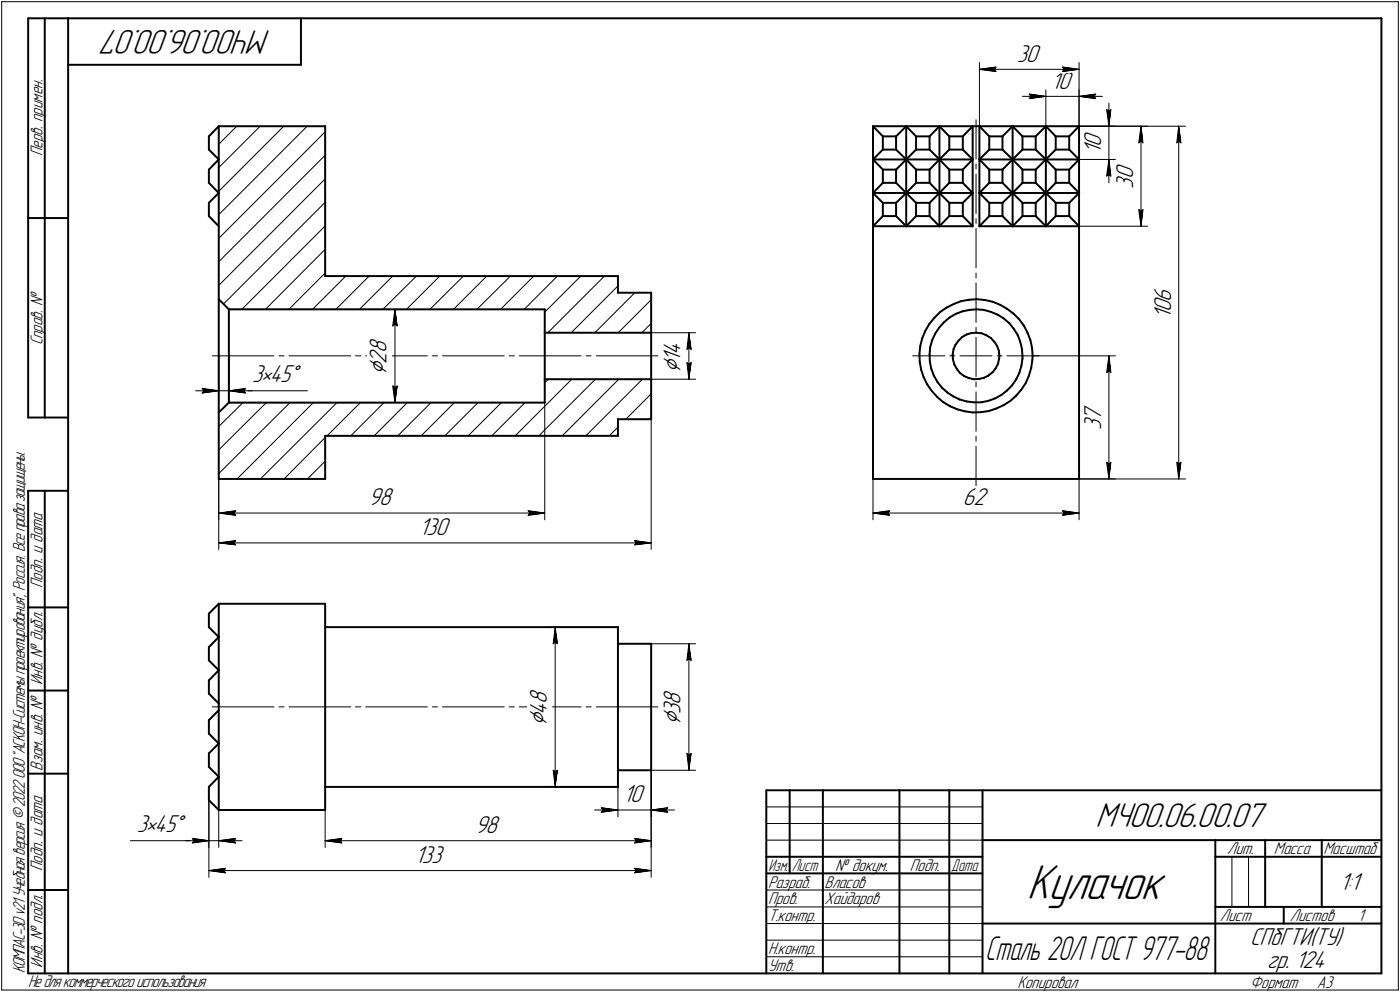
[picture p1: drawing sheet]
<svg xmlns="http://www.w3.org/2000/svg" width="421mm" height="298mm" viewBox="0 0 421 298" stroke-linecap="round" stroke-linejoin="round" font-family="sans-serif">
<defs><g id="words">
<text font-size="15.6" x="308.8" y="270.1">Кулачок</text>
<g font-size="10.9">
<text x="81.5" y="9" transform="rotate(-180 81.5 9)">МЧ00.06.00.07</text>
<text x="329.5" y="248.5">МЧ00.06.00.07</text>
</g>
<text font-size="10.7" x="296.3" y="288.5">Сталь 20Л ГОСТ 977-88</text>
<g font-size="8.5">
<text x="116.2" y="112.7" transform="rotate(-90 116.2 112.7)">Ç</text>
<text x="204.6" y="112.2" transform="rotate(-90 204.6 112.2)">Ç</text>
<text x="164.4" y="218.2" transform="rotate(-90 164.4 218.2)">Ç</text>
<text x="204.6" y="218" transform="rotate(-90 204.6 218)">Ç</text>
</g>
<g font-size="7.8">
<text x="305.8" y="18.5">30</text>
<text x="316.1" y="26.7">10</text>
<text x="331.2" y="46.4" transform="rotate(-90 331.2 46.4)">1</text>
<text x="331.2" y="44.3" transform="rotate(-90 331.2 44.3)">0</text>
<text x="340.8" y="53.9" transform="rotate(-90 340.8 53.9)">0</text>
<text x="340.8" y="56.7" transform="rotate(-90 340.8 56.7)">3</text>
<text x="352.2" y="95.9" transform="rotate(-90 352.2 95.9)">1</text>
<text x="352.2" y="93.8" transform="rotate(-90 352.2 93.8)">0</text>
<text x="352.2" y="90.6" transform="rotate(-90 352.2 90.6)">6</text>
<text x="116.2" y="106.1" transform="rotate(-90 116.2 106.1)">8</text>
<text x="204.6" y="106.6" transform="rotate(-90 204.6 106.6)">4</text>
<text x="116.2" y="109.3" transform="rotate(-90 116.2 109.3)">2</text>
<text x="204.6" y="108.7" transform="rotate(-90 204.6 108.7)">1</text>
<text x="75.8" y="114.9">3•45Å</text>
<text x="331.2" y="129.2" transform="rotate(-90 331.2 129.2)">3</text>
<text x="331.2" y="126.4" transform="rotate(-90 331.2 126.4)">7</text>
<text x="110.9" y="151.9">98</text>
<text x="289.6" y="151.9">62</text>
<text x="126.1" y="160.8">130</text>
<text x="164.4" y="214.7" transform="rotate(-90 164.4 214.7)">4</text>
<text x="164.4" y="211.6" transform="rotate(-90 164.4 211.6)">8</text>
<text x="204.6" y="214.5" transform="rotate(-90 204.6 214.5)">3</text>
<text x="204.6" y="211.8" transform="rotate(-90 204.6 211.8)">8</text>
<text x="187.4" y="241.1">10</text>
<text x="41.2" y="250.1">3•45Å</text>
<text x="142.9" y="250.3">98</text>
<text x="124.8" y="259.3">133</text>
<text x="402.9" y="267.5">1:1</text>
<text x="376" y="284.1">СПбГТИ(ТУ)</text>
<text x="381.1" y="291">гр. 124</text>
</g>
<g font-size="5.4">
<text x="12.8" y="46.9" transform="rotate(-90 12.8 46.9)">Перв. примен.</text>
<text x="12.8" y="103.8" transform="rotate(-90 12.8 103.8)">Справ. №</text>
<text x="12.8" y="176.7" transform="rotate(-90 12.8 176.7)">Подп. и дата</text>
<text x="12.8" y="205.8" transform="rotate(-90 12.8 205.8)">Инв. № дубл.</text>
<text x="12.8" y="231.6" transform="rotate(-90 12.8 231.6)">Взам. инв. №</text>
<text x="369.1" y="256.8">Лит.</text>
<text x="383.1" y="256.8">Масса</text>
<text x="398" y="256.8">Масштаб</text>
<text x="12.8" y="261.7" transform="rotate(-90 12.8 261.7)">Подп. и дата</text>
<text x="251.2" y="261.8">№ докум.</text>
<text x="273.6" y="261.8">Подп.</text>
<text x="231" y="266.8">Разраб.</text>
<text x="248" y="266.8">Власов</text>
<text x="231" y="271.8">Пров.</text>
<text x="248" y="271.8">Хайдаров</text>
<text x="231" y="276.8">Т.контр.</text>
<text x="366.9" y="276.8">Лист</text>
<text x="387.9" y="276.8">Листов</text>
<text x="408.4" y="276.8">1</text>
<text x="231" y="286.8">Н.контр.</text>
<text x="7.5" y="292.5" transform="rotate(-90 7.5 292.5)">КОМПАС-3Dv21 Учебнаяверсия©2022ООО&quot;АСКОН-Системыпроектирования&quot;, Россия. Всеправазащищены.</text>
<text x="12.8" y="290.8" transform="rotate(-90 12.8 290.8)">Инв. № подл.</text>
<text x="231" y="291.8">Утв.</text>
<text x="8.5" y="296.7">Недлякоммерческогоиспользования</text>
<text x="306" y="296.8">Копировал</text>
<text x="376" y="296.8">Формат</text>
<text x="396" y="296.8">A3</text>
</g>
<g font-size="5.3">
<text x="231.1" y="261.8">Изм.</text>
<text x="238.1" y="261.8">Лист</text>
<text x="286.1" y="261.8">Дата</text>
</g>
</g></defs>
<g fill="none" stroke="#000" stroke-width=".3">
<path d="M.5 .5v297zM.5 .5h420zM294.6 18.8v19.1zM324.5 18.8v19.1zM420.5 .5v297zM78.2 37.9l-12.4 12.5zM92.4 37.9l-26.6 26.6zM293.5 36v11.8zM294.6 20.8l5-.6zM294.6 20.8l5 .7zM294.6 20.8h29.9zM299 20.8l.6 .7z"/>
<path d="M299.6 20.2l-.6 .6zM307.5 29h7zM309.5 28.3l5 .7zM309.5 28.3l.5 .7zM309.5 29.6l5-.6zM310 29l-.5 .6zM314.5 27v10.9zM314.5 29h10zM319.5 21.5l5-.7zM319.5 20.2l.5 .6zM319.5 20.2l5 .6zM320 20.8l-.5 .7z"/>
<path d="M324.5 27v10.9zM324.5 37.9h10.9zM324.5 37.9h20.6zM324.5 37.9h32zM324.5 29l5 .6zM324.5 29l5-.7zM324.5 29h7.1zM329 29l.5 .6zM329.5 28.3l-.5 .7zM332.8 32.9l.7 .5zM332.8 32.9l.7 5zM333.5 33.4l.6-.5z"/>
<path d="M333.5 31v6.9zM333.5 37.9v10zM334.1 32.9l-.6 5zM343.2 37.9l.5 5zM343.2 37.9l-.7 5zM343.2 37.9v30.1zM354.5 37.9l.7 5zM354.5 37.9l-.6 5zM354.5 37.9v106zM65.8 57.5l19.5-19.6zM65.8 43.3l5.4-5.4zM293.5 49.3v1.5z"/>
<path d="M293.5 52.3v11.9zM324.5 47.9h10.9zM332.8 52.9l.7-.4zM333.5 47.9l-.7 5zM333.5 52.5l.6 .4zM333.5 47.9l.6 5zM333.5 47.9v7zM342.5 42.9l.7-.5zM343.2 42.4l.5 .5zM353.9 42.9l.6-.5zM354.5 42.4l.7 .5zM65.8 78.7l32-32z"/>
<path d="M65.8 71.6l32-32zM97.8 74.9l-18 18.1zM293.5 65.7v1.4zM293.5 68.7v11.8zM324.5 68h20.6zM342.5 63l.7 5zM342.5 63l.7 .4zM343.2 63.4l.5-.4zM343.7 63l-.5 5zM65.8 85.8l32-32zM67.2 91.4l30.6-30.6zM68.8 93h52z"/>
<path d="M72.7 93l25.1-25.1zM86.9 93l10.9-11zM94 93l10-10zM101 93l10-10zM108.1 93l10-10zM115.1 93l10.1-10zM118.1 98l.7-.5zM118.8 93l.7 5zM118.8 97.5l.7 .5zM118.8 93l-.7 5zM118.8 93v28zM122.3 93l9.9-10z"/>
<path d="M129.3 93l10.1-10zM136.4 93l10-10zM143.4 93l10.1-10zM150.5 93l10-10zM157.6 93l10-10zM164.8 100l17-17zM171.8 100l14-14.1zM174.7 83l-10.9 10.8zM178.9 100l12-12zM185.9 100l9.9-9.9zM195.8 97.2l-2.8 2.8zM195.8 100h13.4z"/>
<path d="M207.2 100l.7 5zM207.2 100l-.6 5zM207.2 100v14zM293.5 82v1.6zM293.5 85v5.9zM293.5 98.4v1.5zM293.5 90.9v6zM58.8 117.4h7zM60.8 116.8l5 .6zM60.8 116.8l.5 .6zM60.8 118.1l5-.7zM61.3 117.4l-.5 .7z"/>
<path d="M63.8 106.9h18.6zM65.8 106.9v12.6zM65.8 117.4h3zM68.8 117.4h5zM68.8 106.9v12.6zM68.8 117.4l5 .7zM68.8 117.4l5-.6zM68.8 117.4h7.1zM73.3 117.4l.5 .7zM73.8 117.4h18.7zM73.8 116.8l-.5 .6zM83.9 106.9h1.5z"/>
<path d="M87 106.9h18.5zM106.9 106.9h1.6zM110 106.9h18.5zM118.1 116l.7 5zM118.1 116l.7 .4zM118.8 116.4l.7-.4zM119.5 116l-.7 5zM130 106.9h1.6zM133.1 106.9h18.5zM153.2 106.9h1.5zM156.2 106.9h18.6zM163.8 115.1l1.1-1.1z"/>
<path d="M176.3 106.9h1.5zM179.3 106.9h18.6zM193.2 114l-17 17zM195.8 114h13.4zM206.6 105l.6-.5zM206.6 109l.6 5zM206.6 109l.6 .5zM207.2 104.5l.7 .5zM207.2 109.5l.7-.5zM207.9 109l-.7 5zM274.5 106.9h9.7zM285.7 106.9h1.5z"/>
<path d="M288.7 106.9h4.8zM293.5 106.9h4.9zM293.5 117.8v11.8zM293.5 114.7v1.5zM293.5 101.3v11.9zM299.9 106.9h1.4zM302.9 106.9h9.6zM310.6 106.9h24.8zM332.8 111.9l.7-.5zM333.5 106.9l.6 5zM333.5 111.4l.6 .5zM333.5 106.9l-.7 5z"/>
<path d="M333.5 106.9v37zM65.8 135.2l14.3-14.2zM65.8 128.2l7.3-7.2zM68.8 121h52zM97.8 131.5l-12.4 12.4zM98.4 131l10-10zM105.5 131l10-10zM112.5 131l10-10zM119.6 131l10-10zM126.7 131l10-10zM133.8 131l10-10zM140.8 131l10-10z"/>
<path d="M147.9 131l10-10zM154.9 131l17.1-17zM162.1 131l17-17zM163.8 121v35.2zM169.1 131l17-17zM185.8 128.4l-2.6 2.6zM188.2 126l7.6-7.6zM195.3 126l.5-.5zM195.8 126v39.1zM293.5 134.1v11.9zM293.5 131.1v1.5zM332.8 138.9l.7 5z"/>
<path d="M332.8 138.9l.7 .5zM333.5 139.4l.6-.5zM334.1 138.9l-.6 5zM353.9 138.9l.6 5zM353.9 138.9l.6 .5zM354.5 139.4l.7-.5zM355.2 138.9l-.7 5zM65.8 142.3l21.4-21.3zM65.8 143.9v12.3zM65.8 143.9v21.2zM65.8 154.2l5.1-.7zM65.8 154.2l5.1 .7z"/>
<path d="M65.8 154.2h98zM70.4 154.2l.5 .7zM70.9 153.5l-.5 .7zM71.3 143.9l22.9-22.9zM78.3 143.9l23-22.9zM92.5 143.9l5.3-5.3zM158.8 154.9l5-.7zM158.8 153.5l.5 .7zM158.8 153.5l5 .7zM159.3 154.2l-.5 .7zM262.6 143.9v12.3zM262.6 154.2l4.9-.7z"/>
<path d="M262.6 154.2l4.9 .7zM262.6 154.2h61.9zM267 154.2l.5 .7zM267.5 153.5l-.5 .7zM319.5 154.9l5-.7zM319.5 153.5l.5 .7zM319.5 153.5l5 .7zM320 154.2l-.5 .7zM324.5 143.9h10.9zM324.5 143.9h32zM324.5 143.9v12.3zM65.8 163.2l5.1-.7z"/>
<path d="M65.8 163.2l5.1 .5zM65.8 163.2h130zM70.4 163.2l.5 .5zM70.9 162.5l-.5 .7zM190.8 163.7l5-.5zM190.8 162.5l.5 .7zM190.8 162.5l5 .7zM191.3 163.2l-.5 .5zM165 188.5h20.8zM166.4 193.5l.6-.5zM167 188.5l.6 5zM167 193l.6 .5z"/>
<path d="M167 188.5l-.6 5zM167 188.5v48zM195.8 193.5h13.4zM206.6 198.5l.6-.5zM207.2 193.5l.7 5zM207.2 198l.7 .5zM207.2 193.5l-.6 5zM207.2 193.5v38zM63.8 212.4h18.6zM83.9 212.4h1.5zM87 212.4h18.5zM106.9 212.4h1.6z"/>
<path d="M110 212.4h18.5zM130 212.4h1.6zM133.1 212.4h18.5zM153.2 212.4h1.5zM156.2 212.4h18.6zM176.3 212.4h1.5zM179.3 212.4h18.6zM165 236.5h20.8zM166.4 231.5l.6 5zM166.4 231.5l.6 .4zM167 231.9l.6-.4zM167.6 231.5l-.6 5z"/>
<path d="M185.8 236.5v8.9zM195.8 231.5v32.2zM195.8 231.5v13.9zM195.8 231.5v23.2zM195.8 231.5h13.4zM206.6 226.4l.6 5.1zM206.6 226.4l.6 .5zM207.2 226.9l.7-.5zM207.9 226.4l-.7 5.1zM39.2 252.6h18.6zM55.8 252.6h7zM57.8 252.6h5z"/>
<path d="M57.8 252l5 .6zM57.8 252l.5 .6zM57.8 253.3l5-.7zM58.3 252.6l-.5 .7zM62.8 240.5v23.2zM62.8 240.5v14.2zM62.8 252.6h3zM65.8 243.4v11.3zM65.8 252.6l5.1 .7zM65.8 252.6l5.1-.6zM65.8 252.6h7zM70.4 252.6l.5 .7z"/>
<path d="M70.9 252l-.5 .6zM97.8 243.4v11.3zM97.8 252.6l5-.6zM97.8 252.6l5 .7zM97.8 252.6h98zM102.4 252.6l.4 .7zM102.8 252l-.4 .6zM178.8 243.4h7zM180.8 242.7l5 .7zM180.8 242.7l.6 .7zM180.8 244.1l5-.7zM181.4 243.4l-.6 .7z"/>
<path d="M185.8 243.4h10zM190.8 253.3l5-.7zM190.8 252l.5 .6zM190.8 252l5 .6zM191.3 252.6l-.5 .7zM195.8 243.4l5 .7zM195.8 243.4l5-.7zM195.8 243.4h7.1zM200.3 243.4l.5 .7zM200.8 242.7l-.5 .7zM230.5 247.5h65zM230.5 252.5h65z"/>
<path d="M230.5 242.5h65zM370.5 257.5v15zM375.5 257.5v15zM62.8 261.6l5-.7zM62.8 261.6l5 .7zM62.8 261.6h133zM67.3 261.6l.5 .7zM67.8 260.9l-.5 .7zM190.8 262.3l5-.7zM190.8 260.9l.5 .7zM190.8 260.9l5 .7zM191.3 261.6l-.5 .7z"/>
<path d="M230.5 267.5h65zM230.5 272.5h65zM230.5 277.5h65zM.5 297.5h420zM230.5 282.5h65zM230.5 287.5h65z"/>
</g>
<g fill="none" stroke="#000" stroke-width=".59">
<path d="M8.5 5.5v120zM8.5 5.5h12zM13.5 5.5v120zM20.5 5.5v287zM20.5 5.5h395zM20.5 19.5h70zM90.5 5.5v14zM415.5 5.5v287zM65.8 37.9l-3 3.1zM65.8 37.9v52zM65.8 37.9h32zM97.8 37.9v45.1z"/>
<path d="M262.6 37.9l2.9 3.1zM262.6 37.9v10zM262.6 37.9h9.9zM272.5 37.9l-3 3.1zM272.5 37.9h10zM272.5 37.9l3 3.1zM272.5 37.9v10zM282.5 37.9v10zM282.5 37.9h10zM282.5 37.9l3 3.1zM282.5 37.9l-2.9 3.1zM292.5 37.9h2.1z"/>
<path d="M292.5 37.9v10zM292.5 37.9l-2.9 3.1zM294.6 37.9l2.9 3.1zM294.6 37.9v10zM294.6 37.9h9.9zM304.5 37.9l3 3.1zM304.5 37.9v10zM304.5 37.9l-3 3.1zM304.5 37.9h10zM314.5 37.9l3 3.1zM314.5 37.9v10zM314.5 37.9l-3 3.1z"/>
<path d="M314.5 37.9h10zM324.5 37.9v10zM324.5 37.9l-2.9 3.1zM62.8 54.9l3 3.1zM62.8 45l3 2.9zM62.8 51v3.9zM62.8 41v4zM65.8 47.9l-3 3.1zM65.8 58l-3 3zM262.6 47.9l2.9-2.9zM262.6 58l2.9 3zM262.6 47.9v10.1z"/>
<path d="M262.6 58h9.9zM262.6 58v10zM262.6 47.9h9.9zM262.6 47.9l2.9 3.1zM265.5 41v4zM265.5 45h4zM265.5 41h4zM265.5 51v3.9zM265.5 51h4zM265.5 54.9h4zM265.5 54.9l-2.9 3.1zM269.5 41v4z"/>
<path d="M269.5 45l3 2.9zM269.5 54.9l3 3.1zM269.5 51v3.9zM272.5 58l3 3zM272.5 47.9l-3 3.1zM272.5 47.9v10.1zM272.5 58h10zM272.5 58v10zM272.5 47.9l3-2.9zM272.5 47.9l3 3.1zM272.5 47.9h10zM275.5 51h4.1z"/>
<path d="M275.5 54.9l-3 3.1zM275.5 54.9h4.1zM275.5 45h4.1zM275.5 51v3.9zM275.5 41v4zM275.5 41h4.1zM279.6 41v4zM279.6 51v3.9zM279.6 54.9l2.9 3.1zM279.6 45l2.9 2.9zM282.5 47.9l3-2.9zM282.5 58v10z"/>
<path d="M282.5 47.9h10zM282.5 47.9v10.1zM282.5 47.9l-2.9 3.1zM282.5 47.9l3 3.1zM282.5 58h10zM282.5 58l3 3zM285.5 54.9l-3 3.1zM285.5 54.9h4.1zM285.5 45h4.1zM285.5 51v3.9zM285.5 51h4.1zM285.5 41v4z"/>
<path d="M285.5 41h4.1zM289.6 54.9l2.9 3.1zM289.6 45l2.9 2.9zM289.6 51v3.9zM289.6 41v4zM292.5 47.9v10.1zM292.5 47.9l-2.9 3.1zM292.5 58v10zM292.5 58l-2.9 3zM294.6 47.9v10.1zM294.6 58h9.9zM294.6 47.9l2.9-2.9z"/>
<path d="M294.6 47.9l2.9 3.1zM294.6 58l2.9 3zM294.6 58v10zM294.6 47.9h9.9zM297.5 41h4zM297.5 54.9l-2.9 3.1zM297.5 51v3.9zM297.5 45h4zM297.5 51h4zM297.5 41v4zM297.5 54.9h4zM301.5 41v4z"/>
<path d="M301.5 54.9l3 3.1zM301.5 51v3.9zM301.5 45l3 2.9zM304.5 47.9v10.1zM304.5 58h10zM304.5 58l3 3zM304.5 47.9h10zM304.5 47.9l3-2.9zM304.5 47.9l-3 3.1zM304.5 58v10zM304.5 47.9l3 3.1zM307.5 41v4z"/>
<path d="M307.5 41h4zM307.5 45h4zM307.5 51v3.9zM307.5 54.9l-3 3.1zM307.5 54.9h4zM307.5 51h4zM311.5 45l3 2.9zM311.5 51v3.9zM311.5 41v4zM311.5 54.9l3 3.1zM314.5 47.9l3-2.9zM314.5 58v10z"/>
<path d="M314.5 47.9l3 3.1zM314.5 47.9h10zM314.5 47.9v10.1zM314.5 58l3 3zM314.5 47.9l-3 3.1zM314.5 58h10zM317.5 51h4.1zM317.5 54.9h4.1zM317.5 51v3.9zM317.5 41h4.1zM317.5 41v4zM317.5 45h4.1z"/>
<path d="M317.5 54.9l-3 3.1zM321.6 45l2.9 2.9zM321.6 54.9l2.9 3.1zM321.6 51v3.9zM321.6 41v4zM324.5 47.9v10.1zM324.5 47.9l-2.9 3.1zM324.5 58v10zM324.5 58l-2.9 3zM8.5 65.5h12zM62.8 64.9l3 3.1zM62.8 61v3.9z"/>
<path d="M262.6 68v75.9zM262.6 68h9.9zM265.5 64.9h4zM265.5 61v3.9zM265.5 64.9l-2.9 3.1zM265.5 61h4zM269.5 61l3-3zM269.5 61v3.9zM269.5 64.9l3 3.1zM272.5 68h10zM275.5 61v3.9zM275.5 64.9l-3 3.1z"/>
<path d="M275.5 64.9h4.1zM275.5 61h4.1zM279.6 61l2.9-3zM279.6 64.9l2.9 3.1zM279.6 61v3.9zM282.5 68h10zM285.5 64.9h4.1zM285.5 61v3.9zM285.5 64.9l-3 3.1zM285.5 61h4.1zM289.6 64.9l2.9 3.1zM289.6 61v3.9z"/>
<path d="M294.6 68h9.9zM297.5 64.9l-2.9 3.1zM297.5 61h4zM297.5 61v3.9zM297.5 64.9h4zM301.5 64.9l3 3.1zM301.5 61v3.9zM301.5 61l3-3zM304.5 68h10zM307.5 64.9l-3 3.1zM307.5 61v3.9zM307.5 61h4z"/>
<path d="M307.5 64.9h4zM311.5 61l3-3zM311.5 64.9l3 3.1zM311.5 61v3.9zM314.5 68h10zM317.5 64.9h4.1zM317.5 64.9l-3 3.1zM317.5 61v3.9zM317.5 61h4.1zM321.6 61v3.9zM321.6 64.9l2.9 3.1zM324.5 68v75.9z"/>
<path d="M65.8 89.9v34.1zM65.8 89.9l3 3.1zM68.8 93v28zM68.8 93h95zM97.8 83h88zM163.8 100v14zM163.8 100h32zM163.8 93v7zM185.8 83v5zM185.8 88h10zM195.8 100v14zM195.8 88v12z"/>
<path d="M278.3 99.4l-.9 2.2zM279.5 97.4l-1.2 2zM281 95.5l-1.5 1.9zM282.4 98.5l-1.1 1.7zM282.7 93.8l1.9-1.3zM282.7 93.8l-1.7 1.7zM283.9 96.9l1.7-1.5zM283.9 96.9l-1.5 1.6zM284.6 92.5l2.3-1.1zM285.6 95.4l1.8-1.1zM286.9 91.4l2.2-.9zM287.4 94.3l2.1-.7z"/>
<path d="M289.1 90.5l2.3-.4zM289.5 93.6l2.1-.5zM291.4 90.1l2.4-.2zM291.6 93.1l2.1-.1zM293.7 100l1.5 .2zM293.7 93l2.2 .1zM293.8 89.9l2.4 .3zM295.9 93.1l2.1 .6zM296.2 90.2l2.3 .5zM298 93.7l2.1 .9zM298.5 90.7l2.3 .9zM300.1 94.6l1.7 1.1z"/>
<path d="M300.8 91.6l2.1 1.2zM301.8 95.7l1.7 1.4zM302.9 92.8l1.9 1.4zM303.5 97.1l1.4 1.7zM304.8 94.2l1.7 1.7zM304.9 98.8l1.2 1.9zM306.5 95.9l1.4 2zM307.9 97.9l1.1 2.1zM309 100l.9 2.2zM163.8 114h32zM163.8 114v7zM195.8 114v12z"/>
<path d="M276.5 106.3l.1 2.4zM276.6 108.7l.4 2.4zM276.8 104l-.3 2.3zM277 111.1l.8 2.3zM277.4 101.6l-.6 2.4zM277.8 113.4l1.1 2.2zM278.9 115.6l1.3 1.9zM279.6 106.5l.1 2.2zM279.7 108.7l.4 2.1zM279.7 104.4l-.1 2.1zM280.1 110.8l.7 2.1zM280.2 117.5l1.7 1.8z"/>
<path d="M280.3 102.3l-.6 2.1zM280.8 112.9l1.1 1.9zM281.3 100.2l-1 2.1zM281.9 119.3l1.7 1.5zM281.9 114.8l1.4 1.7zM283.3 116.5l1.6 1.4zM284.9 117.9l1.8 1.2zM286.5 106.5l.1 1.5zM286.6 108l.4 1.6zM286.7 119.1l1.9 1zM286.8 105l-.3 1.5zM287 109.6l.8 1.3z"/>
<path d="M287.4 103.6l-.6 1.4zM287.8 110.9l.9 1.2zM288.3 102.4l-.9 1.2zM288.7 112.1l1.3 .9zM289.4 101.3l1.3-.8zM289.4 101.3l-1.1 1.1zM290 113l1.4 .6zM290.7 100.5l1.5-.4zM291.4 113.6l1.5 .4zM292.2 100.1l1.5-.1zM292.9 114l1.6-.1zM294.5 113.9l1.4-.4z"/>
<path d="M295.2 100.2l1.5 .6zM295.9 113.5l1.4-.6zM296.7 100.8l1.3 .8zM297.3 112.9l1.2-1.1zM298 101.6l1 1.1zM299 102.7l.9 1.3zM299.3 119.7l1.9-1zM299.5 110.7l-1 1.1zM299.9 104l.5 1.4zM300.1 109.3l-.6 1.4zM300.4 105.4l.2 1.5zM300.5 107.8l-.4 1.5z"/>
<path d="M300.6 106.9l-.1 .9zM301.2 118.7l1.7-1.4zM304.4 115.8l-1.5 1.5zM305.6 114l-1.2 1.8zM306.1 100.7l.7 2zM306.6 112l-1 2zM306.8 102.7l.5 2.1zM307.2 117.1l-1.6 1.8zM307.2 110l-.6 2zM307.3 104.8l.2 2.1zM307.5 107.8l-.3 2.2zM307.5 106.9v.9z"/>
<path d="M308.5 115.1l-1.3 2zM309.5 112.9l-1 2.2zM309.9 102.2l.5 2.4zM310.1 110.6l-.6 2.3zM310.4 104.6l.2 2.3zM310.5 108.2l-.4 2.4zM310.6 106.9l-.1 1.3zM8.5 125.5h12zM65.8 124v19.9zM65.8 124l3-3zM68.8 121h95zM97.8 131h88z"/>
<path d="M97.8 131v12.9zM185.8 126v5zM185.8 126h10zM283.6 120.8l2.1 1.3zM285.7 122.1l2.3 .9zM288 123l2.2 .6zM288.6 120.1l2.1 .5zM290.2 123.6l2.4 .4zM290.7 120.6l2.2 .3zM292.6 124l2.4-.1zM292.9 120.9h2.2zM295 123.9l2.3-.4z"/>
<path d="M295.1 120.9l2.1-.4zM297.2 120.5l2.1-.8zM297.3 123.5l2.3-.7zM299.6 122.8l2.2-1zM301.8 121.8l2.1-1.3zM303.9 120.5l1.7-1.6zM8.5 147.5v145zM8.5 147.5h12zM13.5 147.5v145zM65.8 143.9h32zM262.6 143.9h61.9zM8.5 182.5h12z"/>
<path d="M62.8 188.5l3 2.9zM62.8 184.4l3-3zM62.8 184.4v4.1zM62.8 198.5l3 2.9zM62.8 194.5v4zM65.8 181.4h32zM65.8 181.4v10zM65.8 191.4v10zM65.8 191.4l-3 3.1zM97.8 181.4v62zM97.8 188.5h88zM185.8 193.5h10z"/>
<path d="M185.8 188.5v23.9zM195.8 193.5v18.9zM8.5 207.5h12zM62.8 208.4l3 3zM62.8 204.5v3.9zM62.8 216.4v4.1zM65.8 211.4v2zM65.8 201.4v10zM65.8 201.4l-3 3.1zM65.8 213.4l-3 3zM65.8 213.4v10zM185.8 212.4v24.1z"/>
<path d="M195.8 212.4v19.1zM8.5 232.5h12zM62.8 226.4v4.1zM62.8 230.5l3 2.9zM62.8 236.5v4zM62.8 220.5l3 2.9zM65.8 223.4l-3 3zM65.8 233.4l-3 3.1zM65.8 233.4v10zM65.8 223.4v10zM97.8 236.5h88zM185.8 231.5h10z"/>
<path d="M230.5 237.5h185zM230.5 237.5v55zM237.5 237.5v25zM247.5 237.5v55zM270.5 237.5v55zM285.5 237.5v55zM295.5 237.5v55zM62.8 240.5l3 2.9zM65.8 243.4h32zM230.5 257.5h65zM295.5 252.5h120zM365.5 252.5v40z"/>
<path d="M365.5 257.5h15zM380.5 252.5v20zM380.5 257.5h35zM397.5 252.5v20zM8.5 267.5h12zM230.5 262.5h65zM295.5 277.5h70zM365.5 277.5h50zM365.5 272.5h50zM386.1 272.5v5zM8.5 292.5h12zM20.5 292.5h395z"/>
</g>
<g fill="#fff" stroke="#fff" stroke-width=".3">
<path d="M110.9 147.2h7.9zM110.9 147.2h7.9zM110.9 147.3h7.9zM110.9 147.4h7.9zM110.9 147.5h7.9zM110.9 147.6h7.9zM110.9 147.7h7.9zM110.9 147.7h7.9zM110.9 147.8h7.9zM110.9 147.9h7.9zM110.9 148h7.9zM110.9 148.1h7.9zM110.9 148.2h7.9zM110.9 148.3h7.9zM110.9 148.3h7.9zM110.9 148.4h7.9zM110.9 148.5h7.9zM110.9 148.6h7.9zM110.9 148.7h7.9zM110.9 148.8h7.9zM110.9 148.8h7.9zM110.9 148.9h7.9zM110.9 149h7.9zM110.9 149.1h7.9zM110.9 149.2h7.9zM110.9 149.3h7.9zM110.9 149.4h7.9zM110.9 149.4h7.9zM110.9 149.5h7.9zM110.9 149.6h7.9zM110.9 149.7h7.9zM110.9 149.8h7.9zM110.9 149.9h7.9zM110.9 149.9h7.9zM110.9 150h7.9zM110.9 150.1h7.9zM110.9 150.2h7.9zM110.9 150.3h7.9zM110.9 150.4h7.9zM110.9 150.5h7.9zM110.9 150.5h7.9zM110.9 150.6h7.9zM110.9 150.7h7.9zM110.9 150.8h7.9zM110.9 150.9h7.9zM110.9 151h7.9zM110.9 151h7.9zM110.9 151.1h7.9zM110.9 151.2h7.9zM110.9 151.3h7.9zM110.9 151.4h7.9zM110.9 151.5h7.9zM110.9 151.6h7.9zM110.9 151.6h7.9zM110.9 151.7h7.9zM110.9 151.8h7.9zM110.9 151.9h7.9zM110.9 152h7.9zM110.9 152.1h7.9zM110.9 152.1h7.9zM110.9 152.2h7.9zM110.9 152.3h7.9zM110.9 152.4h7.9zM110.9 152.5h7.9zM110.9 152.6h7.9zM110.9 152.7h7.9zM110.9 152.7h7.9zM110.9 152.8h7.9zM110.9 152.9h7.9zM110.9 153h7.9zM110.9 153.1h7.9z"/>
<path d="M70.6 153.1h.7zM69.8 153.2h1.5zM69.2 153.2h2.1zM68.4 153.3h2.9zM67.6 153.4h3.7zM67.5 153.5h3.8zM67.3 153.6h4zM67.1 153.7h4.2zM66.9 153.8h4.4zM66.6 153.8h4.7zM66.5 153.9h4.8zM66.2 154h5.1zM66 154.1h5.3zM65.8 154.2h5.5zM66 154.3h5.3zM66.2 154.3h5.1zM66.5 154.4h4.8zM66.6 154.5h4.7zM66.9 154.6h4.4zM67.1 154.7h4.2zM67.3 154.8h4zM67.5 154.9h3.8zM67.6 154.9h3.7zM68.3 155h3zM68.9 155.1h2.4zM69.5 155.2h1.8zM70.1 155.3h1.2zM70.7 155.4h.6z"/>
<path d="M158.3 153.1h.8zM158.3 153.2h1.6zM158.3 153.2h2.3zM158.3 153.3h3.1zM158.3 153.4h3.8zM158.3 153.5h4zM158.3 153.6h4.2zM158.3 153.7h4.3zM158.3 153.8h4.6zM158.3 153.8h4.8zM158.3 153.9h4.9zM158.3 154h5.2zM158.3 154.1h5.4zM158.3 154.2h5.5zM158.3 154.3h5.4zM158.3 154.3h5.2zM158.3 154.4h4.9zM158.3 154.5h4.8zM158.3 154.6h4.6zM158.3 154.7h4.3zM158.3 154.8h4.2zM158.3 154.9h4zM158.3 154.9h3.8zM158.3 155h3.2zM158.3 155.1h2.6zM158.3 155.2h1.9zM158.3 155.3h1.3zM158.3 155.4h.7z"/>
<path d="M126.1 156.1h9.5zM126.1 156.2h9.5zM126.1 156.3h9.5zM126.1 156.4h9.5zM126.1 156.5h9.5zM126.1 156.5h9.5zM126.1 156.6h9.5zM126.1 156.7h9.5zM126.1 156.8h9.5zM126.1 156.9h9.5zM126.1 157h9.5zM126.1 157.1h9.5zM126.1 157.1h9.5zM126.1 157.2h9.5zM126.1 157.3h9.5zM126.1 157.4h9.5zM126.1 157.5h9.5zM126.1 157.6h9.5zM126.1 157.6h9.5zM126.1 157.7h9.5zM126.1 157.8h9.5zM126.1 157.9h9.5zM126.1 158h9.5zM126.1 158.1h9.5zM126.1 158.2h9.5zM126.1 158.2h9.5zM126.1 158.3h9.5zM126.1 158.4h9.5zM126.1 158.5h9.5zM126.1 158.6h9.5zM126.1 158.7h9.5zM126.1 158.7h9.5zM126.1 158.8h9.5zM126.1 158.9h9.5zM126.1 159h9.5zM126.1 159.1h9.5zM126.1 159.2h9.5zM126.1 159.3h9.5zM126.1 159.3h9.5zM126.1 159.4h9.5zM126.1 159.5h9.5zM126.1 159.6h9.5zM126.1 159.7h9.5zM126.1 159.8h9.5zM126.1 159.9h9.5zM126.1 159.9h9.5zM126.1 160h9.5zM126.1 160.1h9.5zM126.1 160.2h9.5zM126.1 160.3h9.5zM126.1 160.4h9.5zM126.1 160.4h9.5zM126.1 160.5h9.5zM126.1 160.6h9.5zM126.1 160.7h9.5zM126.1 160.8h9.5zM126.1 160.9h9.5zM126.1 161h9.5zM126.1 161h9.5zM126.1 161.1h9.5zM126.1 161.2h9.5zM126.1 161.3h9.5zM126.1 161.4h9.5zM126.1 161.5h9.5zM126.1 161.5h9.5zM126.1 161.6h9.5zM126.1 161.7h9.5zM126.1 161.8h9.5zM126.1 161.9h9.5zM126.1 162h9.5zM126.1 162.1h9.5z"/>
<path d="M70.7 162h.6zM70.1 162.1h1.2zM69.5 162.1h1.8zM68.9 162.2h2.4zM68.3 162.3h3zM67.6 162.4h3.7zM67.5 162.5h3.8zM67.3 162.6h4zM67.1 162.6h4.2zM66.9 162.7h4.4zM66.6 162.8h4.7zM66.5 162.9h4.8zM66.2 163h5.1zM66 163.1h5.3zM65.8 163.2h5.5zM66 163.2h5.3zM66.3 163.3h5zM66.5 163.4h4.8zM66.7 163.5h4.6zM67 163.6h4.3zM67.2 163.7h4.1zM67.5 163.7h3.8zM67.6 163.8h3.7zM68.3 163.9h3zM68.9 164h2.4zM69.5 164.1h1.8zM70.1 164.2h1.2zM70.7 164.3h.6z"/>
<path d="M190.3 162h.7zM190.3 162.1h1.3zM190.3 162.1h1.9zM190.3 162.2h2.6zM190.3 162.3h3.2zM190.3 162.4h3.8zM190.3 162.5h4zM190.3 162.6h4.2zM190.3 162.6h4.3zM190.3 162.7h4.6zM190.3 162.8h4.8zM190.3 162.9h4.9zM190.3 163h5.2zM190.3 163.1h5.4zM190.3 163.2h5.5zM190.3 163.2h5.4zM190.3 163.3h5.1zM190.3 163.4h4.9zM190.3 163.5h4.7zM190.3 163.6h4.4zM190.3 163.7h4.3zM190.3 163.7h4zM190.3 163.8h3.8zM190.3 163.9h3.2zM190.3 164h2.6zM190.3 164.1h1.9zM190.3 164.2h1.3zM190.3 164.3h.7z"/>
<path d="M75.9 109.1h14.6zM75.9 109.1h14.6zM75.9 109.2h14.6zM75.9 109.3h14.6zM75.9 109.4h14.6zM75.9 109.5h14.6zM75.9 109.6h14.6zM75.9 109.6h14.6zM75.9 109.7h14.6zM75.9 109.8h14.6zM75.9 109.9h14.6zM75.9 110h14.6zM75.9 110.1h14.6zM75.9 110.2h14.6zM75.9 110.2h14.6zM75.9 110.3h14.6zM75.9 110.4h14.6zM75.9 110.5h14.6zM75.9 110.6h14.6zM75.9 110.7h14.6zM75.9 110.7h14.6zM75.9 110.8h14.6zM75.9 110.9h14.6zM75.9 111h14.6zM75.9 111.1h14.6zM75.9 111.2h14.6zM75.9 111.3h14.6zM75.9 111.3h14.6zM75.9 111.4h14.6zM75.9 111.5h14.6zM75.9 111.6h14.6zM75.9 111.7h14.6zM75.9 111.8h14.6zM75.9 111.8h14.6zM75.9 111.9h14.6zM75.9 112h14.6zM75.9 112.1h14.6zM75.9 112.2h14.6zM75.9 112.3h14.6zM75.9 112.4h14.6zM75.9 112.4h14.6zM75.9 112.5h14.6zM75.9 112.6h14.6zM75.9 112.7h14.6zM75.9 112.8h14.6zM75.9 112.9h14.6zM75.9 112.9h14.6zM75.9 113h14.6zM75.9 113.1h14.6zM75.9 113.2h14.6zM75.9 113.3h14.6zM75.9 113.4h14.6zM75.9 113.5h14.6zM75.9 113.5h14.6zM75.9 113.6h14.6zM75.9 113.7h14.6zM75.9 113.8h14.6zM75.9 113.9h14.6zM75.9 114h14.6zM75.9 114h14.6zM75.9 114.1h14.6zM75.9 114.2h14.6zM75.9 114.3h14.6zM75.9 114.4h14.6zM75.9 114.5h14.6zM75.9 114.6h14.6zM75.9 114.6h14.6zM75.9 114.7h14.6zM75.9 114.8h14.6zM75.9 114.9h14.6zM75.9 115h14.6zM75.9 115.1h14.6zM75.9 115.1h14.6zM75.9 115.2h14.6zM75.9 115.3h14.6zM75.9 115.4h14.6zM75.9 115.5h14.6zM75.9 115.6h14.6zM75.9 115.7h14.6zM75.9 115.7h14.6zM75.9 115.8h14.6zM75.9 115.9h14.6zM75.9 116h14.6zM75.9 116.1h14.6zM75.9 116.2h14.6zM75.9 116.2h14.6zM75.9 116.3h14.6z"/>
<path d="M60.4 116.3h.6zM60.4 116.4h1.2zM60.4 116.5h1.8zM60.4 116.6h2.4zM60.4 116.7h3zM60.4 116.8h3.6zM60.4 116.8h3.9zM60.4 116.9h4.1zM60.4 117h4.3zM60.4 117.1h4.5zM60.4 117.2h4.8zM60.4 117.3h5zM60.4 117.3h5.2zM60.4 117.4h5.4zM60.4 117.5h5.2zM60.4 117.6h5zM60.4 117.7h4.8zM60.4 117.8h4.6zM60.4 117.9h4.5zM60.4 117.9h4.2zM60.4 118h4zM60.4 118.1h3.9zM60.4 118.2h3.6zM60.4 118.3h3zM60.4 118.4h2.4zM60.4 118.4h1.8zM60.4 118.5h1.2zM60.4 118.6h.6z"/>
<path d="M73.7 116.3h.6zM73.2 116.4h1.1zM72.5 116.5h1.8zM71.9 116.6h2.4zM71.3 116.7h3zM70.6 116.8h3.7zM70.4 116.8h3.9zM70.2 116.9h4.1zM70 117h4.3zM69.8 117.1h4.5zM69.5 117.2h4.8zM69.3 117.3h5zM69.1 117.3h5.2zM68.8 117.4h5.5zM69.1 117.5h5.2zM69.3 117.6h5zM69.4 117.7h4.9zM69.7 117.8h4.6zM69.8 117.9h4.5zM70 117.9h4.3zM70.3 118h4zM70.4 118.1h3.9zM70.6 118.2h3.7zM71.3 118.3h3zM71.9 118.4h2.4zM72.5 118.4h1.8zM73.2 118.5h1.1zM73.7 118.6h.6z"/>
<path d="M110.4 101.2h7.4zM110.4 101.3h7.4zM110.4 101.3h7.4zM110.4 101.4h7.4zM110.4 101.5h7.4zM110.4 101.6h7.4zM110.4 101.7h7.4zM110.4 101.8h7.4zM110.4 101.9h7.4zM110.4 101.9h7.4zM110.4 102h7.4zM110.4 102.1h7.4zM110.4 102.2h7.4zM110.4 102.3h7.4zM110.4 102.4h7.4zM110.4 102.4h7.4zM110.4 102.5h7.4zM110.4 102.6h7.4zM110.4 102.7h7.4zM110.4 102.8h7.4zM110.4 102.9h7.4zM110.4 103h7.4zM110.4 103h7.4zM110.4 103.1h7.4zM110.4 103.2h7.4zM110.4 103.3h7.4zM110.4 103.4h7.4zM110.4 103.5h7.4zM110.4 103.5h7.4zM110.4 103.6h7.4zM110.4 103.7h7.4zM110.4 103.8h7.4zM110.4 103.9h7.4zM110.4 104h7.4zM110.4 104.1h7.4zM110.4 104.1h7.4zM110.4 104.2h7.4zM110.4 104.3h7.4zM110.4 104.4h7.4zM110.4 104.5h7.4zM110.4 104.6h7.4zM110.4 104.6h7.4zM110.4 104.7h7.4zM110.4 104.8h7.4zM110.4 104.9h7.4zM110.4 105h7.4zM110.4 105.1h7.4zM110.4 105.2h7.4zM110.4 105.2h7.4zM110.4 105.3h7.4zM110.4 105.4h7.4zM110.4 105.5h7.4zM110.4 105.6h7.4zM110.4 105.7h7.4zM110.4 105.7h7.4zM110.4 105.8h7.4zM110.4 105.9h7.4zM110.4 106h7.4zM110.4 106.1h7.4zM110.4 106.2h7.4zM110.4 106.3h7.4zM110.4 106.3h7.4zM110.4 106.4h7.4zM110.4 106.5h7.4zM110.4 106.6h7.4zM110.4 106.7h7.4zM110.4 106.8h7.4zM110.4 106.8h7.4zM110.4 106.9h7.4zM110.4 107h7.4zM110.4 107.1h7.4zM110.4 107.2h7.4zM110.4 107.3h7.4zM110.4 107.4h7.4zM110.4 107.4h7.4zM110.4 107.5h7.4zM110.4 107.6h7.4zM110.4 107.7h7.4zM110.4 107.8h7.4zM110.4 107.9h7.4zM110.4 107.9h7.4zM110.4 108h7.4zM110.4 108.1h7.4zM110.4 108.2h7.4zM110.4 108.3h7.4zM110.4 108.4h7.4zM110.4 108.5h7.4zM110.4 108.5h7.4zM110.4 108.6h7.4zM110.4 108.7h7.4zM110.4 108.8h7.4zM110.4 108.9h7.4zM110.4 109h7.4zM110.4 109.1h7.4zM110.4 109.1h7.4zM110.4 109.2h7.4zM110.4 109.3h7.4zM110.4 109.4h7.4zM110.4 109.5h7.4zM110.4 109.6h7.4zM110.4 109.6h7.4zM110.4 109.7h7.4zM110.4 109.8h7.4zM110.4 109.9h7.4zM110.4 110h7.4zM110.4 110.1h7.4zM110.4 110.2h7.4zM110.4 110.2h7.4zM110.4 110.3h7.4zM110.4 110.4h7.4zM110.4 110.5h7.4zM110.4 110.6h7.4zM110.4 110.7h7.4zM110.4 110.7h7.4zM110.4 110.8h7.4zM110.4 110.9h7.4zM110.4 111h7.4zM110.4 111.1h7.4zM110.4 111.2h7.4zM110.4 111.3h7.4zM110.4 111.3h7.4zM110.4 111.4h7.4zM110.4 111.5h7.4zM110.4 111.6h7.4zM110.4 111.7h7.4zM110.4 111.8h7.4zM110.4 111.8h7.4zM110.4 111.9h7.4zM110.4 112h7.4zM110.4 112.1h7.4zM110.4 112.2h7.4zM110.4 112.3h7.4zM110.4 112.4h7.4zM110.4 112.4h7.4zM110.4 112.5h7.4zM110.4 112.6h7.4z"/>
<path d="M118.7 93.2h.3zM118.7 93.3h.3zM118.6 93.4h.4zM118.6 93.5h.4zM118.5 93.6h.5zM118.5 93.6h.6zM118.5 93.7h.6zM118.4 93.8h.8zM118.4 93.9h.8zM118.4 94h.9zM118.4 94.1h.9zM118.3 94.1h1zM118.3 94.2h1.1zM118.3 94.3h1.1zM118.2 94.4h1.3zM118.2 94.5h1.3zM118.1 94.6h1.4zM118.1 94.7h1.4zM118 94.7h1.5zM118 94.8h1.6zM118 94.9h1.6zM118 95h1.6zM118 95.1h1.6zM118 95.2h1.6zM118 95.2h1.6zM118 95.3h1.6zM117.9 95.4h1.7zM117.9 95.5h1.8zM117.9 95.6h1.8zM117.9 95.7h1.8zM117.9 95.8h1.8zM117.9 95.8h1.8zM117.9 95.9h1.8zM117.9 96h1.8zM117.9 96.1h1.8zM117.9 96.2h1.8zM117.9 96.3h1.9zM117.9 96.4h1.9zM117.9 96.4h1.9zM117.9 96.5h1.9zM117.8 96.6h2zM117.8 96.7h2zM117.8 96.8h2zM117.8 96.9h2zM117.8 96.9h2zM117.8 97h2.1zM117.8 97.1h2.1zM117.8 97.2h2.1zM117.7 97.3h2.2zM117.7 97.4h2.2zM117.7 97.5h2.2zM117.7 97.5h2.2zM117.7 97.6h2.2zM117.7 97.7h2.2zM117.7 97.8h2.3zM117.6 97.9h2.4zM117.6 98h2.4zM117.6 98h2.4zM117.6 98.1h2.4zM117.6 98.2h2.4zM117.6 98.3h2.4zM117.6 98.4h2.4z"/>
<path d="M117.5 115.5h2.5zM117.6 115.6h2.4zM117.6 115.7h2.4zM117.6 115.7h2.4zM117.6 115.8h2.4zM117.6 115.9h2.4zM117.6 116h2.4zM117.6 116.1h2.4zM117.7 116.2h2.3zM117.7 116.2h2.2zM117.7 116.3h2.2zM117.7 116.4h2.2zM117.7 116.5h2.2zM117.7 116.6h2.2zM117.7 116.7h2.2zM117.8 116.8h2.1zM117.8 116.8h2.1zM117.8 116.9h2.1zM117.8 117h2zM117.8 117.1h2zM117.8 117.2h2zM117.8 117.3h2zM117.8 117.3h2zM117.9 117.4h1.9zM117.9 117.5h1.9zM117.9 117.6h1.9zM117.9 117.7h1.9zM117.9 117.8h1.8zM117.9 117.9h1.8zM117.9 117.9h1.8zM117.9 118h1.8zM117.9 118.1h1.8zM117.9 118.2h1.8zM117.9 118.3h1.8zM117.9 118.4h1.8zM117.9 118.4h1.8zM117.9 118.5h1.7zM118 118.6h1.6zM118 118.7h1.6zM118 118.8h1.6zM118 118.9h1.6zM118 119h1.6zM118 119h1.6zM118 119.1h1.6zM118 119.2h1.5zM118.1 119.3h1.4zM118.1 119.4h1.4zM118.2 119.5h1.3zM118.2 119.5h1.3zM118.3 119.6h1.1zM118.3 119.7h1.1zM118.3 119.8h1zM118.4 119.9h.9zM118.4 120h.9zM118.4 120.1h.8zM118.4 120.1h.8zM118.5 120.2h.6zM118.5 120.3h.6zM118.5 120.4h.5zM118.6 120.5h.4zM118.6 120.6h.4zM118.7 120.6h.3zM118.7 120.7h.3z"/>
<path d="M198.8 101.8h7.4zM198.8 101.9h7.4zM198.8 101.9h7.4zM198.8 102h7.4zM198.8 102.1h7.4zM198.8 102.2h7.4zM198.8 102.3h7.4zM198.8 102.4h7.4zM198.8 102.4h7.4zM198.8 102.5h7.4zM198.8 102.6h7.4zM198.8 102.7h7.4zM198.8 102.8h7.4zM198.8 102.9h7.4zM198.8 103h7.4zM198.8 103h7.4zM198.8 103.1h7.4zM198.8 103.2h7.4zM198.8 103.3h7.4zM198.8 103.4h7.4zM198.8 103.5h7.4zM198.8 103.5h7.4zM198.8 103.6h7.4zM198.8 103.7h7.4zM198.8 103.8h7.4zM198.8 103.9h7.4zM198.8 104h7.4zM198.8 104.1h7.4zM198.8 104.1h7.4zM198.8 104.2h7.4zM198.8 104.3h7.4zM198.8 104.4h7.4zM198.8 104.5h7.4zM198.8 104.6h7.4zM198.8 104.6h7.4zM198.8 104.7h7.4zM198.8 104.8h7.4zM198.8 104.9h7.4zM198.8 105h7.4zM198.8 105.1h7.4zM198.8 105.2h7.4zM198.8 105.2h7.4zM198.8 105.3h7.4zM198.8 105.4h7.4zM198.8 105.5h7.4zM198.8 105.6h7.4zM198.8 105.7h7.4zM198.8 105.7h7.4zM198.8 105.8h7.4zM198.8 105.9h7.4zM198.8 106h7.4zM198.8 106.1h7.4zM198.8 106.2h7.4zM198.8 106.3h7.4zM198.8 106.3h7.4zM198.8 106.4h7.4zM198.8 106.5h7.4zM198.8 106.6h7.4zM198.8 106.7h7.4zM198.8 106.8h7.4zM198.8 106.8h7.4zM198.8 106.9h7.4zM198.8 107h7.4zM198.8 107.1h7.4zM198.8 107.2h7.4zM198.8 107.3h7.4zM198.8 107.4h7.4zM198.8 107.4h7.4zM198.8 107.5h7.4zM198.8 107.6h7.4zM198.8 107.7h7.4zM198.8 107.8h7.4zM198.8 107.9h7.4zM198.8 107.9h7.4zM198.8 108h7.4zM198.8 108.1h7.4zM198.8 108.2h7.4zM198.8 108.3h7.4zM198.8 108.4h7.4zM198.8 108.5h7.4zM198.8 108.5h7.4zM198.8 108.6h7.4zM198.8 108.7h7.4zM198.8 108.8h7.4zM198.8 108.9h7.4zM198.8 109h7.4zM198.8 109.1h7.4zM198.8 109.1h7.4zM198.8 109.2h7.4zM198.8 109.3h7.4zM198.8 109.4h7.4zM198.8 109.5h7.4zM198.8 109.6h7.4zM198.8 109.6h7.4zM198.8 109.7h7.4zM198.8 109.8h7.4zM198.8 109.9h7.4zM198.8 110h7.4zM198.8 110.1h7.4zM198.8 110.2h7.4zM198.8 110.2h7.4zM198.8 110.3h7.4zM198.8 110.4h7.4zM198.8 110.5h7.4zM198.8 110.6h7.4zM198.8 110.7h7.4zM198.8 110.7h7.4zM198.8 110.8h7.4zM198.8 110.9h7.4zM198.8 111h7.4zM198.8 111.1h7.4zM198.8 111.2h7.4zM198.8 111.3h7.4zM198.8 111.3h7.4zM198.8 111.4h7.4zM198.8 111.5h7.4zM198.8 111.6h7.4zM198.8 111.7h7.4zM198.8 111.8h7.4zM198.8 111.8h7.4zM198.8 111.9h7.4zM198.8 112h7.4zM198.8 112.1h7.4z"/>
<path d="M207.1 100.2h.2zM207.1 100.3h.2zM207.1 100.4h.3zM207 100.5h.4zM207 100.6h.4zM206.9 100.7h.6zM206.9 100.8h.6zM206.9 100.8h.7zM206.8 100.9h.8zM206.8 101h.9zM206.8 101.1h.9zM206.8 101.2h.9zM206.8 101.3h1zM206.7 101.3h1.1zM206.7 101.4h1.2zM206.7 101.5h1.2zM206.6 101.6h1.3zM206.6 101.7h1.3zM206.5 101.8h1.4zM206.5 101.9h1.5zM206.5 101.9h1.5zM206.5 102h1.5zM206.5 102.1h1.5zM206.5 102.2h1.5zM206.5 102.3h1.5zM206.5 102.4h1.5zM206.4 102.4h1.7zM206.4 102.5h1.7zM206.4 102.6h1.7zM206.4 102.7h1.7zM206.4 102.8h1.7zM206.4 102.9h1.7zM206.4 103h1.7zM206.3 103h1.9zM206.3 103.1h1.9zM206.3 103.2h1.9zM206.3 103.3h1.9zM206.3 103.4h1.9zM206.3 103.5h1.9zM206.3 103.5h1.9zM206.2 103.6h2zM206.2 103.7h2.1zM206.2 103.8h2.1zM206.2 103.9h2.1zM206.2 104h2.1zM206.2 104.1h2.1zM206.2 104.1h2.1zM206.2 104.2h2.1zM206.2 104.3h2.2zM206.2 104.4h2.2zM206.2 104.5h2.2zM206.2 104.6h2.2zM206.2 104.6h2.2zM206.2 104.7h2.2zM206.2 104.8h2.2zM206.1 104.9h2.3zM206.1 105h2.3zM206.1 105.1h2.3zM206.1 105.2h2.3zM206.1 105.2h2.3zM206.1 105.3h2.3zM206.1 105.4h2.3z"/>
<path d="M206 108.5h2.4zM206.1 108.5h2.3zM206.1 108.6h2.3zM206.1 108.7h2.3zM206.1 108.8h2.3zM206.1 108.9h2.3zM206.1 109h2.3zM206.1 109.1h2.3zM206.2 109.1h2.2zM206.2 109.2h2.2zM206.2 109.3h2.2zM206.2 109.4h2.2zM206.2 109.5h2.2zM206.2 109.6h2.2zM206.2 109.6h2.2zM206.2 109.7h2.1zM206.2 109.8h2.1zM206.2 109.9h2.1zM206.2 110h2.1zM206.2 110.1h2.1zM206.2 110.2h2.1zM206.2 110.2h2.1zM206.2 110.3h2zM206.3 110.4h1.9zM206.3 110.5h1.9zM206.3 110.6h1.9zM206.3 110.7h1.9zM206.3 110.7h1.9zM206.3 110.8h1.9zM206.3 110.9h1.9zM206.4 111h1.7zM206.4 111.1h1.7zM206.4 111.2h1.7zM206.4 111.3h1.7zM206.4 111.3h1.7zM206.4 111.4h1.7zM206.4 111.5h1.7zM206.5 111.6h1.5zM206.5 111.7h1.5zM206.5 111.8h1.5zM206.5 111.8h1.5zM206.5 111.9h1.5zM206.5 112h1.5zM206.5 112.1h1.5zM206.5 112.2h1.4zM206.6 112.3h1.3zM206.6 112.4h1.3zM206.7 112.4h1.2zM206.7 112.5h1.2zM206.7 112.6h1.1zM206.8 112.7h1zM206.8 112.8h.9zM206.8 112.9h.9zM206.8 112.9h.9zM206.8 113h.8zM206.9 113.1h.7zM206.9 113.2h.6zM206.9 113.3h.6zM207 113.4h.4zM207 113.5h.4zM207.1 113.5h.3zM207.1 113.6h.2zM207.1 113.7h.2z"/>
<path d="M316.1 21.9h6.8zM316.1 22h6.8zM316.1 22.1h6.8zM316.1 22.2h6.8zM316.1 22.3h6.8zM316.1 22.4h6.8zM316.1 22.4h6.8zM316.1 22.5h6.8zM316.1 22.6h6.8zM316.1 22.7h6.8zM316.1 22.8h6.8zM316.1 22.9h6.8zM316.1 22.9h6.8zM316.1 23h6.8zM316.1 23.1h6.8zM316.1 23.2h6.8zM316.1 23.3h6.8zM316.1 23.4h6.8zM316.1 23.5h6.8zM316.1 23.5h6.8zM316.1 23.6h6.8zM316.1 23.7h6.8zM316.1 23.8h6.8zM316.1 23.9h6.8zM316.1 24h6.8zM316.1 24h6.8zM316.1 24.1h6.8zM316.1 24.2h6.8zM316.1 24.3h6.8zM316.1 24.4h6.8zM316.1 24.5h6.8zM316.1 24.6h6.8zM316.1 24.6h6.8zM316.1 24.7h6.8zM316.1 24.8h6.8zM316.1 24.9h6.8zM316.1 25h6.8zM316.1 25.1h6.8zM316.1 25.1h6.8zM316.1 25.2h6.8zM316.1 25.3h6.8zM316.1 25.4h6.8zM316.1 25.5h6.8zM316.1 25.6h6.8zM316.1 25.7h6.8zM316.1 25.7h6.8zM316.1 25.8h6.8zM316.1 25.9h6.8zM316.1 26h6.8zM316.1 26.1h6.8zM316.1 26.2h6.8zM316.1 26.2h6.8zM316.1 26.3h6.8zM316.1 26.4h6.8zM316.1 26.5h6.8zM316.1 26.6h6.8zM316.1 26.7h6.8zM316.1 26.8h6.8zM316.1 26.8h6.8zM316.1 26.9h6.8zM316.1 27h6.8zM316.1 27.1h6.8zM316.1 27.2h6.8zM316.1 27.3h6.8zM316.1 27.3h6.8zM316.1 27.4h6.8zM316.1 27.5h6.8zM316.1 27.6h6.8zM316.1 27.7h6.8zM316.1 27.8h6.8zM316.1 27.9h6.8z"/>
<path d="M329.4 27.9h.6zM328.6 27.9h1.4zM327.8 28h2.2zM327.1 28.1h2.9zM326.3 28.2h3.7zM326.1 28.3h3.9zM326 28.4h4zM325.7 28.4h4.3zM325.5 28.5h4.5zM325.4 28.6h4.6zM325.1 28.7h4.9zM325 28.8h5zM324.8 28.9h5.2zM324.5 29h5.5zM324.8 29h5.2zM325 29.1h5zM325.1 29.2h4.9zM325.4 29.3h4.6zM325.5 29.4h4.5zM325.7 29.5h4.3zM326 29.5h4zM326.1 29.6h3.9zM326.3 29.7h3.7zM327 29.8h3zM327.6 29.9h2.4zM328.2 30h1.8zM328.8 30.1h1.2zM329.4 30.1h.6z"/>
<path d="M309 27.9h.8zM309 27.9h1.6zM309 28h2.3zM309 28.1h3.1zM309 28.2h3.8zM309 28.3h4zM309 28.4h4.2zM309 28.4h4.4zM309 28.5h4.6zM309 28.6h4.8zM309 28.7h4.9zM309 28.8h5.2zM309 28.9h5.4zM309 29h5.5zM309 29h5.4zM309 29.1h5.2zM309 29.2h4.9zM309 29.3h4.8zM309 29.4h4.6zM309 29.5h4.4zM309 29.5h4.2zM309 29.6h4zM309 29.7h3.8zM309 29.8h3.2zM309 29.9h2.6zM309 30h1.9zM309 30.1h1.3zM309 30.1h.7z"/>
<path d="M305.8 13.8h7.5zM305.8 13.9h7.5zM305.8 14h7.5zM305.8 14.1h7.5zM305.8 14.1h7.5zM305.8 14.2h7.5zM305.8 14.3h7.5zM305.8 14.4h7.5zM305.8 14.5h7.5zM305.8 14.6h7.5zM305.8 14.6h7.5zM305.8 14.7h7.5zM305.8 14.8h7.5zM305.8 14.9h7.5zM305.8 15h7.5zM305.8 15.1h7.5zM305.8 15.2h7.5zM305.8 15.2h7.5zM305.8 15.3h7.5zM305.8 15.4h7.5zM305.8 15.5h7.5zM305.8 15.6h7.5zM305.8 15.7h7.5zM305.8 15.7h7.5zM305.8 15.8h7.5zM305.8 15.9h7.5zM305.8 16h7.5zM305.8 16.1h7.5zM305.8 16.2h7.5zM305.8 16.3h7.5zM305.8 16.3h7.5zM305.8 16.4h7.5zM305.8 16.5h7.5zM305.8 16.6h7.5zM305.8 16.7h7.5zM305.8 16.8h7.5zM305.8 16.8h7.5zM305.8 16.9h7.5zM305.8 17h7.5zM305.8 17.1h7.5zM305.8 17.2h7.5zM305.8 17.3h7.5zM305.8 17.4h7.5zM305.8 17.4h7.5zM305.8 17.5h7.5zM305.8 17.6h7.5zM305.8 17.7h7.5zM305.8 17.8h7.5zM305.8 17.9h7.5zM305.8 17.9h7.5zM305.8 18h7.5zM305.8 18.1h7.5zM305.8 18.2h7.5zM305.8 18.3h7.5zM305.8 18.4h7.5zM305.8 18.5h7.5zM305.8 18.5h7.5zM305.8 18.6h7.5zM305.8 18.7h7.5zM305.8 18.8h7.5zM305.8 18.9h7.5zM305.8 19h7.5zM305.8 19h7.5zM305.8 19.1h7.5zM305.8 19.2h7.5zM305.8 19.3h7.5zM305.8 19.4h7.5zM305.8 19.5h7.5zM305.8 19.6h7.5zM305.8 19.6h7.5zM305.8 19.7h7.5z"/>
<path d="M319 19.6h.7zM319 19.7h1.3zM319 19.8h1.9zM319 19.9h2.6zM319 20h3.2zM319 20.1h3.7zM319 20.2h4zM319 20.2h4.2zM319 20.3h4.3zM319 20.4h4.6zM319 20.5h4.8zM319 20.6h4.9zM319 20.7h5.2zM319 20.7h5.4zM319 20.8h5.5zM319 20.9h5.4zM319 21h5.2zM319 21.1h4.9zM319 21.2h4.8zM319 21.3h4.6zM319 21.3h4.3zM319 21.4h4.2zM319 21.5h4zM319 21.6h3.7zM319 21.7h3.1zM319 21.8h2.3zM319 21.8h1.5zM319 21.9h.8z"/>
<path d="M299.5 19.6h.6zM298.9 19.7h1.2zM298.2 19.8h1.9zM297.6 19.9h2.5zM297 20h3.1zM296.3 20.1h3.8zM296.2 20.2h3.9zM296 20.2h4.1zM295.7 20.3h4.4zM295.6 20.4h4.5zM295.4 20.5h4.7zM295.1 20.6h5zM295 20.7h5.1zM294.8 20.7h5.3zM294.6 20.8h5.5zM294.8 20.9h5.3zM295 21h5.1zM295.1 21.1h5zM295.4 21.2h4.7zM295.6 21.3h4.5zM295.7 21.3h4.4zM296 21.4h4.1zM296.2 21.5h3.9zM296.3 21.6h3.8zM297.1 21.7h3zM297.9 21.8h2.2zM298.6 21.8h1.5zM299.4 21.9h.7z"/>
<path d="M326.5 39.5h6zM326.5 39.6h6zM326.5 39.7h6zM326.5 39.8h6zM326.5 39.9h6zM326.5 40h6zM326.5 40h6zM326.5 40.1h6zM326.5 40.2h6zM326.5 40.3h6zM326.5 40.4h6zM326.5 40.5h6zM326.5 40.6h6zM326.5 40.6h6zM326.5 40.7h6zM326.5 40.8h6zM326.5 40.9h6zM326.5 41h6zM326.5 41.1h6zM326.5 41.1h6zM326.5 41.2h6zM326.5 41.3h6zM326.5 41.4h6zM326.5 41.5h6zM326.5 41.6h6zM326.5 41.7h6zM326.5 41.7h6zM326.5 41.8h6zM326.5 41.9h6zM326.5 42h6zM326.5 42.1h6zM326.5 42.2h6zM326.5 42.2h6zM326.5 42.3h6zM326.5 42.4h6zM326.5 42.5h6zM326.5 42.6h6zM326.5 42.7h6zM326.5 42.8h6zM326.5 42.8h6zM326.5 42.9h6zM326.5 43h6zM326.5 43.1h6zM326.5 43.2h6zM326.5 43.3h6zM326.5 43.3h6zM326.5 43.4h6zM326.5 43.5h6zM326.5 43.6h6zM326.5 43.7h6zM326.5 43.8h6zM326.5 43.9h6zM326.5 43.9h6zM326.5 44h6zM326.5 44.1h6zM326.5 44.2h6zM326.5 44.3h6zM326.5 44.4h6zM326.5 44.4h6zM326.5 44.5h6zM326.5 44.6h6zM326.5 44.7h6zM326.5 44.8h6zM326.5 44.9h6zM326.5 45h6zM326.5 45h6zM326.5 45.1h6zM326.5 45.2h6zM326.5 45.3h6zM326.5 45.4h6zM326.5 45.5h6zM326.5 45.6h6zM326.5 45.6h6zM326.5 45.7h6zM326.5 45.8h6zM326.5 45.9h6zM326.5 46h6zM326.5 46.1h6zM326.5 46.1h6zM326.5 46.2h6zM326.5 46.3h6z"/>
<path d="M332.2 32.4h2.5zM332.3 32.5h2.4zM332.3 32.6h2.4zM332.3 32.7h2.4zM332.3 32.8h2.4zM332.3 32.9h2.4zM332.3 32.9h2.4zM332.3 33h2.4zM332.4 33.1h2.2zM332.4 33.2h2.2zM332.4 33.3h2.2zM332.4 33.4h2.2zM332.4 33.4h2.2zM332.4 33.5h2.2zM332.4 33.6h2.2zM332.5 33.7h2zM332.5 33.8h2zM332.5 33.9h2zM332.5 34h2zM332.5 34h2zM332.5 34.1h2zM332.5 34.2h2zM332.5 34.3h1.9zM332.6 34.4h1.8zM332.6 34.5h1.8zM332.6 34.5h1.8zM332.6 34.6h1.8zM332.6 34.7h1.8zM332.6 34.8h1.8zM332.6 34.9h1.8zM332.7 35h1.6zM332.7 35.1h1.6zM332.7 35.1h1.6zM332.7 35.2h1.6zM332.7 35.3h1.6zM332.7 35.4h1.6zM332.7 35.5h1.6zM332.7 35.6h1.6zM332.7 35.6h1.6zM332.7 35.7h1.6zM332.7 35.8h1.6zM332.7 35.9h1.6zM332.7 36h1.6zM332.7 36.1h1.6zM332.7 36.2h1.5zM332.8 36.2h1.4zM332.8 36.3h1.4zM332.9 36.4h1.2zM332.9 36.5h1.2zM333 36.6h1.1zM333 36.7h1zM333 36.7h1zM333.1 36.8h.8zM333.1 36.9h.8zM333.2 37h.7zM333.2 37.1h.6zM333.2 37.2h.6zM333.2 37.3h.6zM333.2 37.3h.6zM333.3 37.4h.5zM333.3 37.5h.4zM333.4 37.6h.3zM333.4 37.7h.3z"/>
<path d="M333.4 48.2h.3zM333.4 48.3h.3zM333.3 48.3h.4zM333.3 48.4h.5zM333.2 48.5h.6zM333.2 48.6h.6zM333.2 48.7h.6zM333.2 48.8h.6zM333.2 48.9h.7zM333.1 48.9h.8zM333.1 49h.8zM333 49.1h1zM333 49.2h1zM333 49.3h1.1zM332.9 49.4h1.2zM332.9 49.4h1.2zM332.8 49.5h1.4zM332.8 49.6h1.4zM332.7 49.7h1.5zM332.7 49.8h1.6zM332.7 49.9h1.6zM332.7 50h1.6zM332.7 50h1.6zM332.7 50.1h1.6zM332.7 50.2h1.6zM332.7 50.3h1.6zM332.7 50.4h1.6zM332.7 50.5h1.6zM332.7 50.5h1.6zM332.7 50.6h1.6zM332.7 50.7h1.6zM332.7 50.8h1.6zM332.7 50.9h1.6zM332.6 51h1.8zM332.6 51.1h1.8zM332.6 51.1h1.8zM332.6 51.2h1.8zM332.6 51.3h1.8zM332.6 51.4h1.8zM332.6 51.5h1.8zM332.5 51.6h1.9zM332.5 51.6h2zM332.5 51.7h2zM332.5 51.8h2zM332.5 51.9h2zM332.5 52h2zM332.5 52.1h2zM332.5 52.2h2zM332.4 52.2h2.2zM332.4 52.3h2.2zM332.4 52.4h2.2zM332.4 52.5h2.2zM332.4 52.6h2.2zM332.4 52.7h2.2zM332.4 52.7h2.2zM332.3 52.8h2.4zM332.3 52.9h2.4zM332.3 53h2.4zM332.3 53.1h2.4zM332.3 53.2h2.4zM332.3 53.3h2.4zM332.3 53.3h2.4z"/>
<path d="M336.1 49.2h6zM336.1 49.3h6zM336.1 49.4h6zM336.1 49.4h6zM336.1 49.5h6zM336.1 49.6h6zM336.1 49.7h6zM336.1 49.8h6zM336.1 49.9h6zM336.1 50h6zM336.1 50h6zM336.1 50.1h6zM336.1 50.2h6zM336.1 50.3h6zM336.1 50.4h6zM336.1 50.5h6zM336.1 50.5h6zM336.1 50.6h6zM336.1 50.7h6zM336.1 50.8h6zM336.1 50.9h6zM336.1 51h6zM336.1 51.1h6zM336.1 51.1h6zM336.1 51.2h6zM336.1 51.3h6zM336.1 51.4h6zM336.1 51.5h6zM336.1 51.6h6zM336.1 51.6h6zM336.1 51.7h6zM336.1 51.8h6zM336.1 51.9h6zM336.1 52h6zM336.1 52.1h6zM336.1 52.2h6zM336.1 52.2h6zM336.1 52.3h6zM336.1 52.4h6zM336.1 52.5h6zM336.1 52.6h6zM336.1 52.7h6zM336.1 52.7h6zM336.1 52.8h6zM336.1 52.9h6zM336.1 53h6zM336.1 53.1h6zM336.1 53.2h6zM336.1 53.3h6zM336.1 53.3h6zM336.1 53.4h6zM336.1 53.5h6zM336.1 53.6h6zM336.1 53.7h6zM336.1 53.8h6zM336.1 53.8h6zM336.1 53.9h6zM336.1 54h6zM336.1 54.1h6zM336.1 54.2h6zM336.1 54.3h6zM336.1 54.4h6zM336.1 54.4h6zM336.1 54.5h6zM336.1 54.6h6zM336.1 54.7h6zM336.1 54.8h6zM336.1 54.9h6zM336.1 54.9h6zM336.1 55h6zM336.1 55.1h6zM336.1 55.2h6zM336.1 55.3h6zM336.1 55.4h6zM336.1 55.5h6zM336.1 55.5h6zM336.1 55.6h6zM336.1 55.7h6zM336.1 55.8h6zM336.1 55.9h6zM336.1 56h6zM336.1 56h6zM336.1 56.1h6zM336.1 56.2h6zM336.1 56.3h6zM336.1 56.4h6zM336.1 56.5h6zM336.1 56.6h6zM336.1 56.6h6z"/>
<path d="M343.1 38.2h.2zM343.1 38.3h.2zM343 38.4h.3zM343 38.4h.4zM342.9 38.5h.5zM342.9 38.6h.6zM342.9 38.7h.6zM342.8 38.8h.7zM342.8 38.9h.8zM342.7 38.9h.9zM342.7 39h.9zM342.6 39.1h1.1zM342.6 39.2h1.1zM342.6 39.3h1.1zM342.6 39.4h1.1zM342.6 39.5h1.1zM342.5 39.5h1.3zM342.5 39.6h1.3zM342.4 39.7h1.4zM342.4 39.8h1.5zM342.4 39.9h1.5zM342.4 40h1.5zM342.4 40h1.5zM342.4 40.1h1.5zM342.4 40.2h1.5zM342.4 40.3h1.5zM342.3 40.4h1.7zM342.3 40.5h1.7zM342.3 40.6h1.7zM342.3 40.6h1.7zM342.3 40.7h1.7zM342.3 40.8h1.7zM342.3 40.9h1.7zM342.2 41h1.9zM342.2 41.1h1.9zM342.2 41.1h1.9zM342.2 41.2h1.9zM342.2 41.3h1.9zM342.2 41.4h1.9zM342.2 41.5h1.9zM342.1 41.6h2zM342.1 41.7h2.1zM342.1 41.7h2.1zM342.1 41.8h2.1zM342.1 41.9h2.1zM342.1 42h2.1zM342.1 42.1h2.1zM342.1 42.2h2.1zM342.1 42.2h2.2zM342.1 42.3h2.2zM342.1 42.4h2.2zM342.1 42.5h2.2zM342.1 42.6h2.2zM342.1 42.7h2.2zM342.1 42.8h2.2zM342 42.8h2.3zM342 42.9h2.3zM342 43h2.3zM342 43.1h2.3zM342 43.2h2.3zM342 43.3h2.3zM342 43.3h2.3z"/>
<path d="M341.9 62.5h2.4zM342 62.6h2.3zM342 62.7h2.3zM342 62.7h2.3zM342 62.8h2.3zM342 62.9h2.3zM342 63h2.3zM342 63.1h2.3zM342.1 63.2h2.2zM342.1 63.2h2.2zM342.1 63.3h2.2zM342.1 63.4h2.2zM342.1 63.5h2.2zM342.1 63.6h2.2zM342.1 63.7h2.2zM342.1 63.8h2.1zM342.1 63.8h2.1zM342.1 63.9h2.1zM342.1 64h2.1zM342.1 64.1h2.1zM342.1 64.2h2.1zM342.1 64.3h2.1zM342.1 64.3h2zM342.2 64.4h1.9zM342.2 64.5h1.9zM342.2 64.6h1.9zM342.2 64.7h1.9zM342.2 64.8h1.9zM342.2 64.9h1.9zM342.2 64.9h1.9zM342.3 65h1.7zM342.3 65.1h1.7zM342.3 65.2h1.7zM342.3 65.3h1.7zM342.3 65.4h1.7zM342.3 65.4h1.7zM342.3 65.5h1.7zM342.4 65.6h1.5zM342.4 65.7h1.5zM342.4 65.8h1.5zM342.4 65.9h1.5zM342.4 66h1.5zM342.4 66h1.5zM342.4 66.1h1.5zM342.4 66.2h1.4zM342.5 66.3h1.3zM342.5 66.4h1.3zM342.6 66.5h1.1zM342.6 66.5h1.1zM342.6 66.6h1.1zM342.6 66.7h1.1zM342.6 66.8h1.1zM342.7 66.9h.9zM342.7 67h.9zM342.8 67.1h.8zM342.8 67.1h.7zM342.9 67.2h.6zM342.9 67.3h.6zM342.9 67.4h.5zM343 67.5h.4zM343 67.6h.3zM343.1 67.6h.2zM343.1 67.7h.2z"/>
<path d="M326.5 121.7h6zM326.5 121.8h6zM326.5 121.8h6zM326.5 121.9h6zM326.5 122h6zM326.5 122.1h6zM326.5 122.2h6zM326.5 122.3h6zM326.5 122.3h6zM326.5 122.4h6zM326.5 122.5h6zM326.5 122.6h6zM326.5 122.7h6zM326.5 122.8h6zM326.5 122.9h6zM326.5 122.9h6zM326.5 123h6zM326.5 123.1h6zM326.5 123.2h6zM326.5 123.3h6zM326.5 123.4h6zM326.5 123.4h6zM326.5 123.5h6zM326.5 123.6h6zM326.5 123.7h6zM326.5 123.8h6zM326.5 123.9h6zM326.5 124h6zM326.5 124h6zM326.5 124.1h6zM326.5 124.2h6zM326.5 124.3h6zM326.5 124.4h6zM326.5 124.5h6zM326.5 124.5h6zM326.5 124.6h6zM326.5 124.7h6zM326.5 124.8h6zM326.5 124.9h6zM326.5 125h6zM326.5 125.1h6zM326.5 125.1h6zM326.5 125.2h6zM326.5 125.3h6zM326.5 125.4h6zM326.5 125.5h6zM326.5 125.6h6zM326.5 125.6h6zM326.5 125.7h6zM326.5 125.8h6zM326.5 125.9h6zM326.5 126h6zM326.5 126.1h6zM326.5 126.2h6zM326.5 126.2h6zM326.5 126.3h6zM326.5 126.4h6zM326.5 126.5h6zM326.5 126.6h6zM326.5 126.7h6zM326.5 126.7h6zM326.5 126.8h6zM326.5 126.9h6zM326.5 127h6zM326.5 127.1h6zM326.5 127.2h6zM326.5 127.3h6zM326.5 127.3h6zM326.5 127.4h6zM326.5 127.5h6zM326.5 127.6h6zM326.5 127.7h6zM326.5 127.8h6zM326.5 127.8h6zM326.5 127.9h6zM326.5 128h6zM326.5 128.1h6zM326.5 128.2h6zM326.5 128.3h6zM326.5 128.4h6zM326.5 128.4h6zM326.5 128.5h6zM326.5 128.6h6zM326.5 128.7h6zM326.5 128.8h6zM326.5 128.9h6zM326.5 128.9h6zM326.5 129h6zM326.5 129.1h6z"/>
<path d="M332.2 138.4h2.5zM332.3 138.5h2.4zM332.3 138.6h2.4zM332.3 138.7h2.4zM332.3 138.8h2.4zM332.3 138.9h2.4zM332.3 138.9h2.4zM332.3 139h2.4zM332.4 139.1h2.2zM332.4 139.2h2.2zM332.4 139.3h2.2zM332.4 139.4h2.2zM332.4 139.4h2.2zM332.4 139.5h2.2zM332.4 139.6h2.2zM332.5 139.7h2zM332.5 139.8h2zM332.5 139.9h2zM332.5 140h2zM332.5 140h2zM332.5 140.1h2zM332.5 140.2h2zM332.5 140.3h1.9zM332.6 140.4h1.8zM332.6 140.5h1.8zM332.6 140.5h1.8zM332.6 140.6h1.8zM332.6 140.7h1.8zM332.6 140.8h1.8zM332.6 140.9h1.8zM332.7 141h1.6zM332.7 141.1h1.6zM332.7 141.1h1.6zM332.7 141.2h1.6zM332.7 141.3h1.6zM332.7 141.4h1.6zM332.7 141.5h1.6zM332.7 141.6h1.6zM332.7 141.6h1.6zM332.7 141.7h1.6zM332.7 141.8h1.6zM332.7 141.9h1.6zM332.7 142h1.6zM332.7 142.1h1.6zM332.7 142.2h1.5zM332.8 142.2h1.4zM332.8 142.3h1.4zM332.9 142.4h1.2zM332.9 142.5h1.2zM333 142.6h1.1zM333 142.7h1zM333 142.7h1zM333.1 142.8h.8zM333.1 142.9h.8zM333.2 143h.7zM333.2 143.1h.6zM333.2 143.2h.6zM333.2 143.3h.6zM333.2 143.3h.6zM333.3 143.4h.5zM333.3 143.5h.4zM333.4 143.6h.3zM333.4 143.7h.3z"/>
<path d="M333.4 107.2h.3zM333.4 107.3h.3zM333.3 107.4h.4zM333.3 107.4h.5zM333.2 107.5h.6zM333.2 107.6h.6zM333.2 107.7h.6zM333.2 107.8h.6zM333.2 107.9h.7zM333.1 107.9h.8zM333.1 108h.8zM333 108.1h1zM333 108.2h1zM333 108.3h1.1zM332.9 108.4h1.2zM332.9 108.5h1.2zM332.8 108.5h1.4zM332.8 108.6h1.4zM332.7 108.7h1.5zM332.7 108.8h1.6zM332.7 108.9h1.6zM332.7 109h1.6zM332.7 109.1h1.6zM332.7 109.1h1.6zM332.7 109.2h1.6zM332.7 109.3h1.6zM332.7 109.4h1.6zM332.7 109.5h1.6zM332.7 109.6h1.6zM332.7 109.6h1.6zM332.7 109.7h1.6zM332.7 109.8h1.6zM332.7 109.9h1.6zM332.6 110h1.8zM332.6 110.1h1.8zM332.6 110.2h1.8zM332.6 110.2h1.8zM332.6 110.3h1.8zM332.6 110.4h1.8zM332.6 110.5h1.8zM332.5 110.6h1.9zM332.5 110.7h2zM332.5 110.7h2zM332.5 110.8h2zM332.5 110.9h2zM332.5 111h2zM332.5 111.1h2zM332.5 111.2h2zM332.4 111.3h2.2zM332.4 111.3h2.2zM332.4 111.4h2.2zM332.4 111.5h2.2zM332.4 111.6h2.2zM332.4 111.7h2.2zM332.4 111.8h2.2zM332.3 111.8h2.4zM332.3 111.9h2.4zM332.3 112h2.4zM332.3 112.1h2.4zM332.3 112.2h2.4zM332.3 112.3h2.4zM332.3 112.4h2.4z"/>
<path d="M347.5 86h6.1zM347.5 86.1h6.1zM347.5 86.2h6.1zM347.5 86.3h6.1zM347.5 86.4h6.1zM347.5 86.4h6.1zM347.5 86.5h6.1zM347.5 86.6h6.1zM347.5 86.7h6.1zM347.5 86.8h6.1zM347.5 86.9h6.1zM347.5 87h6.1zM347.5 87h6.1zM347.5 87.1h6.1zM347.5 87.2h6.1zM347.5 87.3h6.1zM347.5 87.4h6.1zM347.5 87.5h6.1zM347.5 87.5h6.1zM347.5 87.6h6.1zM347.5 87.7h6.1zM347.5 87.8h6.1zM347.5 87.9h6.1zM347.5 88h6.1zM347.5 88.1h6.1zM347.5 88.1h6.1zM347.5 88.2h6.1zM347.5 88.3h6.1zM347.5 88.4h6.1zM347.5 88.5h6.1zM347.5 88.6h6.1zM347.5 88.6h6.1zM347.5 88.7h6.1zM347.5 88.8h6.1zM347.5 88.9h6.1zM347.5 89h6.1zM347.5 89.1h6.1zM347.5 89.2h6.1zM347.5 89.2h6.1zM347.5 89.3h6.1zM347.5 89.4h6.1zM347.5 89.5h6.1zM347.5 89.6h6.1zM347.5 89.7h6.1zM347.5 89.7h6.1zM347.5 89.8h6.1zM347.5 89.9h6.1zM347.5 90h6.1zM347.5 90.1h6.1zM347.5 90.2h6.1zM347.5 90.3h6.1zM347.5 90.3h6.1zM347.5 90.4h6.1zM347.5 90.5h6.1zM347.5 90.6h6.1zM347.5 90.7h6.1zM347.5 90.8h6.1zM347.5 90.8h6.1zM347.5 90.9h6.1zM347.5 91h6.1zM347.5 91.1h6.1zM347.5 91.2h6.1zM347.5 91.3h6.1zM347.5 91.4h6.1zM347.5 91.4h6.1zM347.5 91.5h6.1zM347.5 91.6h6.1zM347.5 91.7h6.1zM347.5 91.8h6.1zM347.5 91.9h6.1zM347.5 91.9h6.1zM347.5 92h6.1zM347.5 92.1h6.1zM347.5 92.2h6.1zM347.5 92.3h6.1zM347.5 92.4h6.1zM347.5 92.5h6.1zM347.5 92.5h6.1zM347.5 92.6h6.1zM347.5 92.7h6.1zM347.5 92.8h6.1zM347.5 92.9h6.1zM347.5 93h6.1zM347.5 93h6.1zM347.5 93.1h6.1zM347.5 93.2h6.1zM347.5 93.3h6.1zM347.5 93.4h6.1zM347.5 93.5h6.1zM347.5 93.6h6.1zM347.5 93.6h6.1zM347.5 93.7h6.1zM347.5 93.8h6.1zM347.5 93.9h6.1zM347.5 94h6.1zM347.5 94.1h6.1zM347.5 94.1h6.1zM347.5 94.2h6.1zM347.5 94.3h6.1zM347.5 94.4h6.1zM347.5 94.5h6.1zM347.5 94.6h6.1zM347.5 94.7h6.1zM347.5 94.7h6.1zM347.5 94.8h6.1zM347.5 94.9h6.1zM347.5 95h6.1zM347.5 95.1h6.1zM347.5 95.2h6.1zM347.5 95.2h6.1zM347.5 95.3h6.1zM347.5 95.4h6.1zM347.5 95.5h6.1zM347.5 95.6h6.1zM347.5 95.7h6.1zM347.5 95.8h6.1zM347.5 95.8h6.1z"/>
<path d="M353.3 138.4h2.5zM353.4 138.5h2.4zM353.4 138.6h2.4zM353.4 138.7h2.4zM353.4 138.8h2.4zM353.4 138.9h2.4zM353.4 138.9h2.4zM353.4 139h2.4zM353.5 139.1h2.2zM353.5 139.2h2.2zM353.5 139.3h2.2zM353.5 139.4h2.2zM353.5 139.4h2.2zM353.5 139.5h2.2zM353.5 139.6h2.2zM353.6 139.7h2zM353.6 139.8h2zM353.6 139.9h2zM353.6 140h2zM353.6 140h2zM353.6 140.1h2zM353.6 140.2h2zM353.6 140.3h1.9zM353.7 140.4h1.8zM353.7 140.5h1.8zM353.7 140.5h1.8zM353.7 140.6h1.8zM353.7 140.7h1.8zM353.7 140.8h1.8zM353.7 140.9h1.8zM353.7 141h1.7zM353.7 141.1h1.7zM353.7 141.1h1.7zM353.7 141.2h1.7zM353.7 141.3h1.7zM353.7 141.4h1.7zM353.7 141.5h1.7zM353.8 141.6h1.5zM353.8 141.6h1.5zM353.8 141.7h1.5zM353.8 141.8h1.5zM353.8 141.9h1.5zM353.8 142h1.5zM353.8 142.1h1.5zM353.8 142.2h1.5zM353.9 142.2h1.4zM353.9 142.3h1.4zM354 142.4h1.2zM354 142.5h1.2zM354 142.6h1.1zM354.1 142.7h1zM354.1 142.7h.9zM354.2 142.8h.8zM354.2 142.9h.8zM354.2 143h.7zM354.2 143.1h.7zM354.2 143.2h.6zM354.2 143.3h.6zM354.3 143.3h.5zM354.3 143.4h.5zM354.4 143.5h.4zM354.4 143.6h.3zM354.4 143.7h.3z"/>
<path d="M354.4 38.2h.3zM354.4 38.3h.3zM354.4 38.4h.4zM354.3 38.4h.5zM354.3 38.5h.5zM354.2 38.6h.6zM354.2 38.7h.6zM354.2 38.8h.7zM354.2 38.9h.7zM354.2 38.9h.8zM354.2 39h.8zM354.1 39.1h.9zM354.1 39.2h1zM354 39.3h1.1zM354 39.4h1.2zM354 39.5h1.2zM353.9 39.5h1.4zM353.9 39.6h1.4zM353.8 39.7h1.5zM353.8 39.8h1.5zM353.8 39.9h1.5zM353.8 40h1.5zM353.8 40h1.5zM353.8 40.1h1.5zM353.8 40.2h1.5zM353.8 40.3h1.5zM353.7 40.4h1.7zM353.7 40.5h1.7zM353.7 40.6h1.7zM353.7 40.6h1.7zM353.7 40.7h1.7zM353.7 40.8h1.7zM353.7 40.9h1.7zM353.7 41h1.8zM353.7 41.1h1.8zM353.7 41.1h1.8zM353.7 41.2h1.8zM353.7 41.3h1.8zM353.7 41.4h1.8zM353.7 41.5h1.8zM353.6 41.6h1.9zM353.6 41.7h2zM353.6 41.7h2zM353.6 41.8h2zM353.6 41.9h2zM353.6 42h2zM353.6 42.1h2zM353.6 42.2h2zM353.5 42.2h2.2zM353.5 42.3h2.2zM353.5 42.4h2.2zM353.5 42.5h2.2zM353.5 42.6h2.2zM353.5 42.7h2.2zM353.5 42.8h2.2zM353.4 42.8h2.4zM353.4 42.9h2.4zM353.4 43h2.4zM353.4 43.1h2.4zM353.4 43.2h2.4zM353.4 43.3h2.4zM353.4 43.3h2.4z"/>
<path d="M289.6 147.2h7.9zM289.6 147.2h7.9zM289.6 147.3h7.9zM289.6 147.4h7.9zM289.6 147.5h7.9zM289.6 147.6h7.9zM289.6 147.7h7.9zM289.6 147.7h7.9zM289.6 147.8h7.9zM289.6 147.9h7.9zM289.6 148h7.9zM289.6 148.1h7.9zM289.6 148.2h7.9zM289.6 148.3h7.9zM289.6 148.3h7.9zM289.6 148.4h7.9zM289.6 148.5h7.9zM289.6 148.6h7.9zM289.6 148.7h7.9zM289.6 148.8h7.9zM289.6 148.8h7.9zM289.6 148.9h7.9zM289.6 149h7.9zM289.6 149.1h7.9zM289.6 149.2h7.9zM289.6 149.3h7.9zM289.6 149.4h7.9zM289.6 149.4h7.9zM289.6 149.5h7.9zM289.6 149.6h7.9zM289.6 149.7h7.9zM289.6 149.8h7.9zM289.6 149.9h7.9zM289.6 149.9h7.9zM289.6 150h7.9zM289.6 150.1h7.9zM289.6 150.2h7.9zM289.6 150.3h7.9zM289.6 150.4h7.9zM289.6 150.5h7.9zM289.6 150.5h7.9zM289.6 150.6h7.9zM289.6 150.7h7.9zM289.6 150.8h7.9zM289.6 150.9h7.9zM289.6 151h7.9zM289.6 151h7.9zM289.6 151.1h7.9zM289.6 151.2h7.9zM289.6 151.3h7.9zM289.6 151.4h7.9zM289.6 151.5h7.9zM289.6 151.6h7.9zM289.6 151.6h7.9zM289.6 151.7h7.9zM289.6 151.8h7.9zM289.6 151.9h7.9zM289.6 152h7.9zM289.6 152.1h7.9zM289.6 152.1h7.9zM289.6 152.2h7.9zM289.6 152.3h7.9zM289.6 152.4h7.9zM289.6 152.5h7.9zM289.6 152.6h7.9zM289.6 152.7h7.9zM289.6 152.7h7.9zM289.6 152.8h7.9zM289.6 152.9h7.9zM289.6 153h7.9zM289.6 153.1h7.9z"/>
<path d="M267.4 153.1h.7zM266.6 153.2h1.5zM265.9 153.2h2.2zM265.1 153.3h3zM264.3 153.4h3.8zM264.2 153.5h3.9zM264 153.6h4.1zM263.7 153.7h4.4zM263.6 153.8h4.5zM263.4 153.8h4.7zM263.1 153.9h5zM263 154h5.1zM262.8 154.1h5.3zM262.6 154.2h5.5zM262.8 154.3h5.3zM263 154.3h5.1zM263.1 154.4h5zM263.4 154.5h4.7zM263.6 154.6h4.5zM263.7 154.7h4.4zM264 154.8h4.1zM264.2 154.9h3.9zM264.3 154.9h3.8zM265 155h3.1zM265.6 155.1h2.5zM266.2 155.2h1.9zM266.9 155.3h1.2zM267.5 155.4h.6z"/>
<path d="M319 153.1h.8zM319 153.2h1.5zM319 153.2h2.3zM319 153.3h3.1zM319 153.4h3.7zM319 153.5h4zM319 153.6h4.2zM319 153.7h4.3zM319 153.8h4.6zM319 153.8h4.8zM319 153.9h4.9zM319 154h5.2zM319 154.1h5.4zM319 154.2h5.5zM319 154.3h5.4zM319 154.3h5.2zM319 154.4h4.9zM319 154.5h4.8zM319 154.6h4.6zM319 154.7h4.3zM319 154.8h4.2zM319 154.9h4zM319 154.9h3.7zM319 155h3.2zM319 155.1h2.6zM319 155.2h1.9zM319 155.3h1.3zM319 155.4h.7z"/>
<path d="M124.8 254.6h9.1zM124.8 254.7h9.1zM124.8 254.8h9.1zM124.8 254.8h9.1zM124.8 254.9h9.1zM124.8 255h9.1zM124.8 255.1h9.1zM124.8 255.2h9.1zM124.8 255.3h9.1zM124.8 255.4h9.1zM124.8 255.4h9.1zM124.8 255.5h9.1zM124.8 255.6h9.1zM124.8 255.7h9.1zM124.8 255.8h9.1zM124.8 255.9h9.1zM124.8 255.9h9.1zM124.8 256h9.1zM124.8 256.1h9.1zM124.8 256.2h9.1zM124.8 256.3h9.1zM124.8 256.4h9.1zM124.8 256.5h9.1zM124.8 256.5h9.1zM124.8 256.6h9.1zM124.8 256.7h9.1zM124.8 256.8h9.1zM124.8 256.9h9.1zM124.8 257h9.1zM124.8 257h9.1zM124.8 257.1h9.1zM124.8 257.2h9.1zM124.8 257.3h9.1zM124.8 257.4h9.1zM124.8 257.5h9.1zM124.8 257.6h9.1zM124.8 257.6h9.1zM124.8 257.7h9.1zM124.8 257.8h9.1zM124.8 257.9h9.1zM124.8 258h9.1zM124.8 258.1h9.1zM124.8 258.1h9.1zM124.8 258.2h9.1zM124.8 258.3h9.1zM124.8 258.4h9.1zM124.8 258.5h9.1zM124.8 258.6h9.1zM124.8 258.7h9.1zM124.8 258.7h9.1zM124.8 258.8h9.1zM124.8 258.9h9.1zM124.8 259h9.1zM124.8 259.1h9.1zM124.8 259.2h9.1zM124.8 259.2h9.1zM124.8 259.3h9.1zM124.8 259.4h9.1zM124.8 259.5h9.1zM124.8 259.6h9.1zM124.8 259.7h9.1zM124.8 259.8h9.1zM124.8 259.8h9.1zM124.8 259.9h9.1zM124.8 260h9.1zM124.8 260.1h9.1zM124.8 260.2h9.1zM124.8 260.3h9.1zM124.8 260.3h9.1zM124.8 260.4h9.1zM124.8 260.5h9.1z"/>
<path d="M67.7 260.4h.6zM67.1 260.5h1.2zM66.5 260.6h1.8zM65.9 260.7h2.4zM65.3 260.8h3zM64.6 260.9h3.7zM64.4 260.9h3.9zM64.3 261h4zM64 261.1h4.3zM63.8 261.2h4.5zM63.7 261.3h4.6zM63.4 261.4h4.9zM63.2 261.5h5.1zM63.1 261.5h5.2zM62.8 261.6h5.5zM63.1 261.7h5.2zM63.2 261.8h5.1zM63.4 261.9h4.9zM63.7 262h4.6zM63.8 262h4.5zM64 262.1h4.3zM64.3 262.2h4zM64.4 262.3h3.9zM64.6 262.4h3.7zM65.4 262.5h2.9zM66.1 262.6h2.2zM66.9 262.6h1.4zM67.6 262.7h.7z"/>
<path d="M190.3 260.4h.7zM190.3 260.5h1.3zM190.3 260.6h1.9zM190.3 260.7h2.6zM190.3 260.8h3.2zM190.3 260.9h3.8zM190.3 260.9h4zM190.3 261h4.2zM190.3 261.1h4.3zM190.3 261.2h4.6zM190.3 261.3h4.8zM190.3 261.4h4.9zM190.3 261.5h5.2zM190.3 261.5h5.4zM190.3 261.6h5.5zM190.3 261.7h5.4zM190.3 261.8h5.2zM190.3 261.9h4.9zM190.3 262h4.8zM190.3 262h4.6zM190.3 262.1h4.3zM190.3 262.2h4.2zM190.3 262.3h4zM190.3 262.4h3.8zM190.3 262.5h3.1zM190.3 262.6h2.3zM190.3 262.6h1.6zM190.3 262.7h.8z"/>
<path d="M187.4 236.4h6.8zM187.4 236.5h6.8zM187.4 236.6h6.8zM187.4 236.6h6.8zM187.4 236.7h6.8zM187.4 236.8h6.8zM187.4 236.9h6.8zM187.4 237h6.8zM187.4 237.1h6.8zM187.4 237.2h6.8zM187.4 237.2h6.8zM187.4 237.3h6.8zM187.4 237.4h6.8zM187.4 237.5h6.8zM187.4 237.6h6.8zM187.4 237.7h6.8zM187.4 237.7h6.8zM187.4 237.8h6.8zM187.4 237.9h6.8zM187.4 238h6.8zM187.4 238.1h6.8zM187.4 238.2h6.8zM187.4 238.3h6.8zM187.4 238.3h6.8zM187.4 238.4h6.8zM187.4 238.5h6.8zM187.4 238.6h6.8zM187.4 238.7h6.8zM187.4 238.8h6.8zM187.4 238.8h6.8zM187.4 238.9h6.8zM187.4 239h6.8zM187.4 239.1h6.8zM187.4 239.2h6.8zM187.4 239.3h6.8zM187.4 239.4h6.8zM187.4 239.4h6.8zM187.4 239.5h6.8zM187.4 239.6h6.8zM187.4 239.7h6.8zM187.4 239.8h6.8zM187.4 239.9h6.8zM187.4 239.9h6.8zM187.4 240h6.8zM187.4 240.1h6.8zM187.4 240.2h6.8zM187.4 240.3h6.8zM187.4 240.4h6.8zM187.4 240.5h6.8zM187.4 240.5h6.8zM187.4 240.6h6.8zM187.4 240.7h6.8zM187.4 240.8h6.8zM187.4 240.9h6.8zM187.4 241h6.8zM187.4 241h6.8zM187.4 241.1h6.8zM187.4 241.2h6.8zM187.4 241.3h6.8zM187.4 241.4h6.8zM187.4 241.5h6.8zM187.4 241.6h6.8zM187.4 241.6h6.8zM187.4 241.7h6.8zM187.4 241.8h6.8zM187.4 241.9h6.8zM187.4 242h6.8zM187.4 242.1h6.8zM187.4 242.1h6.8zM187.4 242.2h6.8zM187.4 242.3h6.8z"/>
<path d="M200.7 242.3h.6zM200.2 242.4h1.1zM199.5 242.5h1.8zM198.9 242.6h2.4zM198.3 242.7h3zM197.6 242.7h3.7zM197.4 242.8h3.9zM197.2 242.9h4.1zM197 243h4.3zM196.8 243.1h4.5zM196.5 243.2h4.8zM196.3 243.2h5zM196.1 243.3h5.2zM195.8 243.4h5.5zM196.1 243.5h5.2zM196.3 243.6h5zM196.4 243.7h4.9zM196.7 243.8h4.6zM196.8 243.8h4.5zM197 243.9h4.3zM197.3 244h4zM197.4 244.1h3.9zM197.6 244.2h3.7zM198.3 244.3h3zM198.9 244.3h2.4zM199.5 244.4h1.8zM200.2 244.5h1.1zM200.7 244.6h.6z"/>
<path d="M180.3 242.3h.7zM180.3 242.4h1.3zM180.3 242.5h1.9zM180.3 242.6h2.6zM180.3 242.7h3.2zM180.3 242.7h3.8zM180.3 242.8h4zM180.3 242.9h4.3zM180.3 243h4.4zM180.3 243.1h4.7zM180.3 243.2h5zM180.3 243.2h5.1zM180.3 243.3h5.4zM180.3 243.4h5.5zM180.3 243.5h5.4zM180.3 243.6h5.2zM180.3 243.7h5zM180.3 243.8h4.8zM180.3 243.8h4.6zM180.3 243.9h4.4zM180.3 244h4.2zM180.3 244.1h4zM180.3 244.2h3.8zM180.3 244.3h3.2zM180.3 244.3h2.6zM180.3 244.4h1.9zM180.3 244.5h1.3zM180.3 244.6h.7z"/>
<path d="M142.8 245.6h8zM142.8 245.7h8zM142.8 245.8h8zM142.8 245.9h8zM142.8 246h8zM142.8 246h8zM142.8 246.1h8zM142.8 246.2h8zM142.8 246.3h8zM142.8 246.4h8zM142.8 246.5h8zM142.8 246.5h8zM142.8 246.6h8zM142.8 246.7h8zM142.8 246.8h8zM142.8 246.9h8zM142.8 247h8zM142.8 247.1h8zM142.8 247.1h8zM142.8 247.2h8zM142.8 247.3h8zM142.8 247.4h8zM142.8 247.5h8zM142.8 247.6h8zM142.8 247.6h8zM142.8 247.7h8zM142.8 247.8h8zM142.8 247.9h8zM142.8 248h8zM142.8 248.1h8zM142.8 248.2h8zM142.8 248.2h8zM142.8 248.3h8zM142.8 248.4h8zM142.8 248.5h8zM142.8 248.6h8zM142.8 248.7h8zM142.8 248.8h8zM142.8 248.8h8zM142.8 248.9h8zM142.8 249h8zM142.8 249.1h8zM142.8 249.2h8zM142.8 249.3h8zM142.8 249.3h8zM142.8 249.4h8zM142.8 249.5h8zM142.8 249.6h8zM142.8 249.7h8zM142.8 249.8h8zM142.8 249.9h8zM142.8 249.9h8zM142.8 250h8zM142.8 250.1h8zM142.8 250.2h8zM142.8 250.3h8zM142.8 250.4h8zM142.8 250.4h8zM142.8 250.5h8zM142.8 250.6h8zM142.8 250.7h8zM142.8 250.8h8zM142.8 250.9h8zM142.8 251h8zM142.8 251h8zM142.8 251.1h8zM142.8 251.2h8zM142.8 251.3h8zM142.8 251.4h8zM142.8 251.5h8zM142.8 251.5h8z"/>
<path d="M190.3 251.5h.7zM190.3 251.5h1.3zM190.3 251.6h1.9zM190.3 251.7h2.6zM190.3 251.8h3.2zM190.3 251.9h3.8zM190.3 252h4zM190.3 252.1h4.2zM190.3 252.1h4.3zM190.3 252.2h4.6zM190.3 252.3h4.8zM190.3 252.4h4.9zM190.3 252.5h5.2zM190.3 252.6h5.4zM190.3 252.6h5.5zM190.3 252.7h5.4zM190.3 252.8h5.2zM190.3 252.9h4.9zM190.3 253h4.8zM190.3 253.1h4.6zM190.3 253.2h4.3zM190.3 253.2h4.2zM190.3 253.3h4zM190.3 253.4h3.8zM190.3 253.5h3.2zM190.3 253.6h2.6zM190.3 253.7h1.9zM190.3 253.7h1.3zM190.3 253.8h.7z"/>
<path d="M102.7 251.5h.6zM102.1 251.5h1.2zM101.5 251.6h1.8zM100.9 251.7h2.4zM100.3 251.8h3zM99.7 251.9h3.6zM99.5 252h3.8zM99.3 252.1h4zM99.1 252.1h4.2zM98.9 252.2h4.4zM98.6 252.3h4.7zM98.5 252.4h4.8zM98.2 252.5h5.1zM98 252.6h5.3zM97.8 252.6h5.5zM98 252.7h5.3zM98.2 252.8h5.1zM98.5 252.9h4.8zM98.6 253h4.7zM98.9 253.1h4.4zM99.1 253.2h4.2zM99.3 253.2h4zM99.5 253.3h3.8zM99.7 253.4h3.6zM100.3 253.5h3zM100.9 253.6h2.4zM101.5 253.7h1.8zM102.1 253.7h1.2zM102.7 253.8h.6z"/>
<path d="M41.1 244.3h14.7zM41.1 244.3h14.7zM41.1 244.4h14.7zM41.1 244.5h14.7zM41.1 244.6h14.7zM41.1 244.7h14.7zM41.1 244.8h14.7zM41.1 244.9h14.7zM41.1 244.9h14.7zM41.1 245h14.7zM41.1 245.1h14.7zM41.1 245.2h14.7zM41.1 245.3h14.7zM41.1 245.4h14.7zM41.1 245.4h14.7zM41.1 245.5h14.7zM41.1 245.6h14.7zM41.1 245.7h14.7zM41.1 245.8h14.7zM41.1 245.9h14.7zM41.1 246h14.7zM41.1 246h14.7zM41.1 246.1h14.7zM41.1 246.2h14.7zM41.1 246.3h14.7zM41.1 246.4h14.7zM41.1 246.5h14.7zM41.1 246.5h14.7zM41.1 246.6h14.7zM41.1 246.7h14.7zM41.1 246.8h14.7zM41.1 246.9h14.7zM41.1 247h14.7zM41.1 247.1h14.7zM41.1 247.1h14.7zM41.1 247.2h14.7zM41.1 247.3h14.7zM41.1 247.4h14.7zM41.1 247.5h14.7zM41.1 247.6h14.7zM41.1 247.6h14.7zM41.1 247.7h14.7zM41.1 247.8h14.7zM41.1 247.9h14.7zM41.1 248h14.7zM41.1 248.1h14.7zM41.1 248.2h14.7zM41.1 248.2h14.7zM41.1 248.3h14.7zM41.1 248.4h14.7zM41.1 248.5h14.7zM41.1 248.6h14.7zM41.1 248.7h14.7zM41.1 248.8h14.7zM41.1 248.8h14.7zM41.1 248.9h14.7zM41.1 249h14.7zM41.1 249.1h14.7zM41.1 249.2h14.7zM41.1 249.3h14.7zM41.1 249.3h14.7zM41.1 249.4h14.7zM41.1 249.5h14.7zM41.1 249.6h14.7zM41.1 249.7h14.7zM41.1 249.8h14.7zM41.1 249.9h14.7zM41.1 249.9h14.7zM41.1 250h14.7zM41.1 250.1h14.7zM41.1 250.2h14.7zM41.1 250.3h14.7zM41.1 250.4h14.7zM41.1 250.4h14.7zM41.1 250.5h14.7zM41.1 250.6h14.7zM41.1 250.7h14.7zM41.1 250.8h14.7zM41.1 250.9h14.7zM41.1 251h14.7zM41.1 251h14.7zM41.1 251.1h14.7zM41.1 251.2h14.7zM41.1 251.3h14.7zM41.1 251.4h14.7zM41.1 251.5h14.7zM41.1 251.5h14.7z"/>
<path d="M57.3 251.5h.7zM57.3 251.5h1.3zM57.3 251.6h1.9zM57.3 251.7h2.6zM57.3 251.8h3.2zM57.3 251.9h3.7zM57.3 252h4zM57.3 252.1h4.2zM57.3 252.1h4.3zM57.3 252.2h4.6zM57.3 252.3h4.8zM57.3 252.4h4.9zM57.3 252.5h5.2zM57.3 252.6h5.4zM57.3 252.6h5.5zM57.3 252.7h5.4zM57.3 252.8h5.2zM57.3 252.9h4.9zM57.3 253h4.8zM57.3 253.1h4.6zM57.3 253.2h4.3zM57.3 253.2h4.2zM57.3 253.3h4zM57.3 253.4h3.7zM57.3 253.5h3.2zM57.3 253.6h2.6zM57.3 253.7h1.9zM57.3 253.7h1.3zM57.3 253.8h.7z"/>
<path d="M70.7 251.5h.6zM70.1 251.5h1.2zM69.5 251.6h1.8zM68.9 251.7h2.4zM68.3 251.8h3zM67.6 251.9h3.7zM67.5 252h3.8zM67.3 252.1h4zM67.1 252.1h4.2zM66.9 252.2h4.4zM66.6 252.3h4.7zM66.5 252.4h4.8zM66.2 252.5h5.1zM66 252.6h5.3zM65.8 252.6h5.5zM66 252.7h5.3zM66.2 252.8h5.1zM66.5 252.9h4.8zM66.6 253h4.7zM66.9 253.1h4.4zM67.1 253.2h4.2zM67.3 253.2h4zM67.5 253.3h3.8zM67.6 253.4h3.7zM68.3 253.5h3zM68.9 253.6h2.4zM69.5 253.7h1.8zM70.1 253.7h1.2zM70.7 253.8h.6z"/>
<path d="M198.8 206.9h7.4zM198.8 207h7.4zM198.8 207.1h7.4zM198.8 207.2h7.4zM198.8 207.3h7.4zM198.8 207.3h7.4zM198.8 207.4h7.4zM198.8 207.5h7.4zM198.8 207.6h7.4zM198.8 207.7h7.4zM198.8 207.8h7.4zM198.8 207.9h7.4zM198.8 207.9h7.4zM198.8 208h7.4zM198.8 208.1h7.4zM198.8 208.2h7.4zM198.8 208.3h7.4zM198.8 208.4h7.4zM198.8 208.4h7.4zM198.8 208.5h7.4zM198.8 208.6h7.4zM198.8 208.7h7.4zM198.8 208.8h7.4zM198.8 208.9h7.4zM198.8 209h7.4zM198.8 209h7.4zM198.8 209.1h7.4zM198.8 209.2h7.4zM198.8 209.3h7.4zM198.8 209.4h7.4zM198.8 209.5h7.4zM198.8 209.5h7.4zM198.8 209.6h7.4zM198.8 209.7h7.4zM198.8 209.8h7.4zM198.8 209.9h7.4zM198.8 210h7.4zM198.8 210.1h7.4zM198.8 210.1h7.4zM198.8 210.2h7.4zM198.8 210.3h7.4zM198.8 210.4h7.4zM198.8 210.5h7.4zM198.8 210.6h7.4zM198.8 210.7h7.4zM198.8 210.7h7.4zM198.8 210.8h7.4zM198.8 210.9h7.4zM198.8 211h7.4zM198.8 211.1h7.4zM198.8 211.2h7.4zM198.8 211.2h7.4zM198.8 211.3h7.4zM198.8 211.4h7.4zM198.8 211.5h7.4zM198.8 211.6h7.4zM198.8 211.7h7.4zM198.8 211.8h7.4zM198.8 211.8h7.4zM198.8 211.9h7.4zM198.8 212h7.4zM198.8 212.1h7.4zM198.8 212.2h7.4zM198.8 212.3h7.4zM198.8 212.3h7.4zM198.8 212.4h7.4zM198.8 212.5h7.4zM198.8 212.6h7.4zM198.8 212.7h7.4zM198.8 212.8h7.4zM198.8 212.9h7.4zM198.8 212.9h7.4zM198.8 213h7.4zM198.8 213.1h7.4zM198.8 213.2h7.4zM198.8 213.3h7.4zM198.8 213.4h7.4zM198.8 213.4h7.4zM198.8 213.5h7.4zM198.8 213.6h7.4zM198.8 213.7h7.4zM198.8 213.8h7.4zM198.8 213.9h7.4zM198.8 214h7.4zM198.8 214h7.4zM198.8 214.1h7.4zM198.8 214.2h7.4zM198.8 214.3h7.4zM198.8 214.4h7.4zM198.8 214.5h7.4zM198.8 214.5h7.4zM198.8 214.6h7.4zM198.8 214.7h7.4zM198.8 214.8h7.4zM198.8 214.9h7.4zM198.8 215h7.4zM198.8 215.1h7.4zM198.8 215.1h7.4zM198.8 215.2h7.4zM198.8 215.3h7.4zM198.8 215.4h7.4zM198.8 215.5h7.4zM198.8 215.6h7.4zM198.8 215.6h7.4zM198.8 215.7h7.4zM198.8 215.8h7.4zM198.8 215.9h7.4zM198.8 216h7.4zM198.8 216.1h7.4zM198.8 216.2h7.4zM198.8 216.2h7.4zM198.8 216.3h7.4zM198.8 216.4h7.4zM198.8 216.5h7.4zM198.8 216.6h7.4zM198.8 216.7h7.4zM198.8 216.7h7.4zM198.8 216.8h7.4zM198.8 216.9h7.4zM198.8 217h7.4zM198.8 217.1h7.4zM198.8 217.2h7.4zM198.8 217.3h7.4zM198.8 217.3h7.4zM198.8 217.4h7.4zM198.8 217.5h7.4zM198.8 217.6h7.4zM198.8 217.7h7.4zM198.8 217.8h7.4zM198.8 217.8h7.4zM198.8 217.9h7.4z"/>
<path d="M207.1 193.7h.2zM207.1 193.8h.2zM207.1 193.9h.3zM207 194h.4zM207 194.1h.4zM206.9 194.1h.6zM206.9 194.2h.6zM206.9 194.3h.7zM206.8 194.4h.8zM206.8 194.5h.9zM206.8 194.6h.9zM206.8 194.6h.9zM206.8 194.7h1zM206.7 194.8h1.1zM206.7 194.9h1.2zM206.7 195h1.2zM206.6 195.1h1.3zM206.6 195.2h1.3zM206.5 195.2h1.4zM206.5 195.3h1.5zM206.5 195.4h1.5zM206.5 195.5h1.5zM206.5 195.6h1.5zM206.5 195.7h1.5zM206.5 195.7h1.5zM206.5 195.8h1.5zM206.4 195.9h1.7zM206.4 196h1.7zM206.4 196.1h1.7zM206.4 196.2h1.7zM206.4 196.3h1.7zM206.4 196.3h1.7zM206.4 196.4h1.7zM206.3 196.5h1.9zM206.3 196.6h1.9zM206.3 196.7h1.9zM206.3 196.8h1.9zM206.3 196.8h1.9zM206.3 196.9h1.9zM206.3 197h1.9zM206.2 197.1h2zM206.2 197.2h2.1zM206.2 197.3h2.1zM206.2 197.4h2.1zM206.2 197.4h2.1zM206.2 197.5h2.1zM206.2 197.6h2.1zM206.2 197.7h2.1zM206.2 197.8h2.2zM206.2 197.9h2.2zM206.2 198h2.2zM206.2 198h2.2zM206.2 198.1h2.2zM206.2 198.2h2.2zM206.2 198.3h2.2zM206.1 198.4h2.3zM206.1 198.5h2.3zM206.1 198.5h2.3zM206.1 198.6h2.3zM206.1 198.7h2.3zM206.1 198.8h2.3zM206.1 198.9h2.3z"/>
<path d="M206 226h2.4zM206.1 226.1h2.3zM206.1 226.1h2.3zM206.1 226.2h2.3zM206.1 226.3h2.3zM206.1 226.4h2.3zM206.1 226.5h2.3zM206.1 226.6h2.3zM206.2 226.7h2.2zM206.2 226.7h2.2zM206.2 226.8h2.2zM206.2 226.9h2.2zM206.2 227h2.2zM206.2 227.1h2.2zM206.2 227.2h2.2zM206.2 227.2h2.1zM206.2 227.3h2.1zM206.2 227.4h2.1zM206.2 227.5h2.1zM206.2 227.6h2.1zM206.2 227.7h2.1zM206.2 227.8h2.1zM206.3 227.8h1.9zM206.3 227.9h1.9zM206.3 228h1.9zM206.3 228.1h1.9zM206.3 228.2h1.9zM206.3 228.3h1.9zM206.3 228.3h1.9zM206.4 228.4h1.7zM206.4 228.5h1.7zM206.4 228.6h1.7zM206.4 228.7h1.7zM206.4 228.8h1.7zM206.4 228.9h1.7zM206.4 228.9h1.7zM206.5 229h1.5zM206.5 229.1h1.5zM206.5 229.2h1.5zM206.5 229.3h1.5zM206.5 229.4h1.5zM206.5 229.4h1.5zM206.5 229.5h1.5zM206.5 229.6h1.4zM206.6 229.7h1.3zM206.6 229.8h1.3zM206.7 229.9h1.2zM206.7 230h1.2zM206.7 230h1.1zM206.8 230.1h1zM206.8 230.2h1zM206.8 230.3h.9zM206.8 230.4h.9zM206.8 230.5h.8zM206.8 230.5h.8zM206.9 230.6h.7zM206.9 230.7h.6zM207 230.8h.5zM207 230.9h.4zM207 231h.4zM207.1 231.1h.3zM207.1 231.1h.2zM207.1 231.2h.2z"/>
<path d="M158.6 206.7h7.4zM158.6 206.8h7.4zM158.6 206.8h7.4zM158.6 206.9h7.4zM158.6 207h7.4zM158.6 207.1h7.4zM158.6 207.2h7.4zM158.6 207.3h7.4zM158.6 207.3h7.4zM158.6 207.4h7.4zM158.6 207.5h7.4zM158.6 207.6h7.4zM158.6 207.7h7.4zM158.6 207.8h7.4zM158.6 207.9h7.4zM158.6 207.9h7.4zM158.6 208h7.4zM158.6 208.1h7.4zM158.6 208.2h7.4zM158.6 208.3h7.4zM158.6 208.4h7.4zM158.6 208.4h7.4zM158.6 208.5h7.4zM158.6 208.6h7.4zM158.6 208.7h7.4zM158.6 208.8h7.4zM158.6 208.9h7.4zM158.6 209h7.4zM158.6 209h7.4zM158.6 209.1h7.4zM158.6 209.2h7.4zM158.6 209.3h7.4zM158.6 209.4h7.4zM158.6 209.5h7.4zM158.6 209.5h7.4zM158.6 209.6h7.4zM158.6 209.7h7.4zM158.6 209.8h7.4zM158.6 209.9h7.4zM158.6 210h7.4zM158.6 210.1h7.4zM158.6 210.1h7.4zM158.6 210.2h7.4zM158.6 210.3h7.4zM158.6 210.4h7.4zM158.6 210.5h7.4zM158.6 210.6h7.4zM158.6 210.7h7.4zM158.6 210.7h7.4zM158.6 210.8h7.4zM158.6 210.9h7.4zM158.6 211h7.4zM158.6 211.1h7.4zM158.6 211.2h7.4zM158.6 211.2h7.4zM158.6 211.3h7.4zM158.6 211.4h7.4zM158.6 211.5h7.4zM158.6 211.6h7.4zM158.6 211.7h7.4zM158.6 211.8h7.4zM158.6 211.8h7.4zM158.6 211.9h7.4zM158.6 212h7.4zM158.6 212.1h7.4zM158.6 212.2h7.4zM158.6 212.3h7.4zM158.6 212.3h7.4zM158.6 212.4h7.4zM158.6 212.5h7.4zM158.6 212.6h7.4zM158.6 212.7h7.4zM158.6 212.8h7.4zM158.6 212.9h7.4zM158.6 212.9h7.4zM158.6 213h7.4zM158.6 213.1h7.4zM158.6 213.2h7.4zM158.6 213.3h7.4zM158.6 213.4h7.4zM158.6 213.4h7.4zM158.6 213.5h7.4zM158.6 213.6h7.4zM158.6 213.7h7.4zM158.6 213.8h7.4zM158.6 213.9h7.4zM158.6 214h7.4zM158.6 214h7.4zM158.6 214.1h7.4zM158.6 214.2h7.4zM158.6 214.3h7.4zM158.6 214.4h7.4zM158.6 214.5h7.4zM158.6 214.5h7.4zM158.6 214.6h7.4zM158.6 214.7h7.4zM158.6 214.8h7.4zM158.6 214.9h7.4zM158.6 215h7.4zM158.6 215.1h7.4zM158.6 215.1h7.4zM158.6 215.2h7.4zM158.6 215.3h7.4zM158.6 215.4h7.4zM158.6 215.5h7.4zM158.6 215.6h7.4zM158.6 215.6h7.4zM158.6 215.7h7.4zM158.6 215.8h7.4zM158.6 215.9h7.4zM158.6 216h7.4zM158.6 216.1h7.4zM158.6 216.2h7.4zM158.6 216.2h7.4zM158.6 216.3h7.4zM158.6 216.4h7.4zM158.6 216.5h7.4zM158.6 216.6h7.4zM158.6 216.7h7.4zM158.6 216.7h7.4zM158.6 216.8h7.4zM158.6 216.9h7.4zM158.6 217h7.4zM158.6 217.1h7.4zM158.6 217.2h7.4zM158.6 217.3h7.4zM158.6 217.3h7.4zM158.6 217.4h7.4zM158.6 217.5h7.4zM158.6 217.6h7.4zM158.6 217.7h7.4zM158.6 217.8h7.4zM158.6 217.8h7.4zM158.6 217.9h7.4zM158.6 218h7.4zM158.6 218.1h7.4z"/>
<path d="M166.9 188.7h.2zM166.9 188.8h.2zM166.9 188.9h.3zM166.8 189h.4zM166.8 189.1h.4zM166.7 189.1h.6zM166.7 189.2h.6zM166.7 189.3h.7zM166.6 189.4h.8zM166.6 189.5h.9zM166.6 189.6h.9zM166.5 189.7h1zM166.5 189.7h1.1zM166.5 189.8h1.1zM166.5 189.9h1.1zM166.5 190h1.1zM166.4 190.1h1.3zM166.4 190.2h1.3zM166.3 190.2h1.4zM166.3 190.3h1.5zM166.3 190.4h1.5zM166.3 190.5h1.5zM166.3 190.6h1.5zM166.3 190.7h1.5zM166.3 190.8h1.5zM166.3 190.8h1.5zM166.2 190.9h1.7zM166.2 191h1.7zM166.2 191.1h1.7zM166.2 191.2h1.7zM166.2 191.3h1.7zM166.2 191.3h1.7zM166.2 191.4h1.7zM166.1 191.5h1.9zM166.1 191.6h1.9zM166.1 191.7h1.9zM166.1 191.8h1.9zM166.1 191.9h1.9zM166.1 191.9h1.9zM166.1 192h1.9zM166 192.1h2zM166 192.2h2.1zM166 192.3h2.1zM166 192.4h2.1zM166 192.4h2.1zM166 192.5h2.1zM166 192.6h2.1zM166 192.7h2.1zM165.9 192.8h2.2zM165.9 192.9h2.2zM165.9 193h2.2zM165.9 193h2.2zM165.9 193.1h2.2zM165.9 193.2h2.2zM165.9 193.3h2.2zM165.9 193.4h2.3zM165.9 193.5h2.3zM165.9 193.5h2.3zM165.9 193.6h2.3zM165.9 193.7h2.3zM165.9 193.8h2.3zM165.9 193.9h2.3z"/>
<path d="M165.8 231h2.4zM165.9 231.1h2.3zM165.9 231.1h2.3zM165.9 231.2h2.3zM165.9 231.3h2.3zM165.9 231.4h2.3zM165.9 231.5h2.3zM165.9 231.6h2.3zM165.9 231.6h2.2zM165.9 231.7h2.2zM165.9 231.8h2.2zM165.9 231.9h2.2zM165.9 232h2.2zM165.9 232.1h2.2zM165.9 232.2h2.2zM166 232.2h2.1zM166 232.3h2.1zM166 232.4h2.1zM166 232.5h2.1zM166 232.6h2.1zM166 232.7h2.1zM166 232.7h2.1zM166.1 232.8h1.9zM166.1 232.9h1.9zM166.1 233h1.9zM166.1 233.1h1.9zM166.1 233.2h1.9zM166.1 233.3h1.9zM166.1 233.3h1.9zM166.2 233.4h1.7zM166.2 233.5h1.7zM166.2 233.6h1.7zM166.2 233.7h1.7zM166.2 233.8h1.7zM166.2 233.8h1.7zM166.2 233.9h1.7zM166.3 234h1.5zM166.3 234.1h1.5zM166.3 234.2h1.5zM166.3 234.3h1.5zM166.3 234.4h1.5zM166.3 234.4h1.5zM166.3 234.5h1.5zM166.3 234.6h1.4zM166.4 234.7h1.3zM166.4 234.8h1.3zM166.5 234.9h1.1zM166.5 234.9h1.1zM166.5 235h1.1zM166.5 235.1h1.1zM166.5 235.2h1.1zM166.5 235.3h1zM166.6 235.4h.9zM166.6 235.5h.8zM166.6 235.5h.8zM166.7 235.6h.7zM166.7 235.7h.6zM166.8 235.8h.5zM166.8 235.9h.4zM166.8 236h.4zM166.9 236.1h.3zM166.9 236.1h.2zM166.9 236.2h.2z"/>
</g>
<g fill="#000" stroke="#000" stroke-width=".3">
<path d="M294.6 20.8h4.4zM295.2 20.9h3.9zM295.8 21h3.4zM296.5 21.1h2.8zM297.1 21.2h2.2zM297.7 21.3h1.7zM298.4 21.3h1.1zM299 21.4h.6z"/>
<path d="M299 20.2h.6zM298.4 20.3h1.1zM297.7 20.4h1.7zM297.1 20.5h2.2zM296.5 20.6h2.8zM295.8 20.7h3.4zM295.2 20.7h3.9z"/>
<path d="M309.6 28.4h.6zM309.7 28.4h1.1zM309.8 28.5h1.7zM309.8 28.6h2.3zM309.9 28.7h2.8zM310 28.8h3.4zM310 28.9h3.9z"/>
<path d="M310 29h4.5zM310 29h3.9zM310 29.1h3.4zM309.9 29.2h2.8zM309.8 29.3h2.3zM309.8 29.4h1.7zM309.7 29.5h1.1zM309.6 29.5h.6z"/>
<path d="M319.6 20.2h.6zM319.7 20.3h1.1zM319.8 20.4h1.7zM319.8 20.5h2.3zM319.9 20.6h2.8zM320 20.7h3.3zM320 20.7h3.9z"/>
<path d="M320 20.8h4.5zM320 20.9h3.9zM320 21h3.3zM319.9 21.1h2.8zM319.8 21.2h2.3zM319.8 21.3h1.7zM319.7 21.3h1.1zM319.6 21.4h.6z"/>
<path d="M324.5 29h4.5zM325.2 29h3.9zM325.8 29.1h3.4zM326.5 29.2h2.8zM327.1 29.3h2.2zM327.7 29.4h1.7zM328.3 29.5h1.1zM328.9 29.5h.6z"/>
<path d="M328.9 28.4h.6zM328.3 28.4h1.1zM327.7 28.5h1.7zM327.1 28.6h2.2zM326.5 28.7h2.8zM325.8 28.8h3.4zM325.2 28.9h3.9z"/>
<path d="M332.9 33.1h.2zM332.9 33.2h.3zM332.9 33.3h.4zM332.9 33.4h.5zM332.9 33.4h.6zM332.9 33.5h.6zM333 33.6h.5zM333 33.7h.5zM333 33.8h.5zM333 33.9h.5zM333 34h.5zM333 34h.5zM333 34.1h.5zM333.1 34.2h.4zM333.1 34.3h.4zM333.1 34.4h.4zM333.1 34.5h.4zM333.1 34.5h.4zM333.1 34.6h.4zM333.1 34.7h.4zM333.1 34.8h.4zM333.2 34.9h.3zM333.2 35h.3zM333.2 35.1h.3zM333.2 35.1h.3zM333.2 35.2h.3zM333.2 35.3h.3zM333.2 35.4h.3zM333.2 35.5h.3zM333.2 35.6h.3zM333.2 35.6h.3zM333.2 35.7h.3zM333.2 35.8h.3zM333.2 35.9h.3zM333.2 36h.3zM333.3 36.1h.2zM333.3 36.2h.2zM333.3 36.2h.2zM333.3 36.3h.2zM333.3 36.4h.2zM333.3 36.5h.2zM333.3 36.6h.2zM333.3 36.7h.2z"/>
<path d="M333.9 33.1h.2zM333.8 33.2h.3zM333.8 33.3h.3zM333.7 33.4h.4zM333.5 33.4h.6zM333.5 33.5h.6zM333.5 33.6h.6zM333.5 33.7h.5zM333.5 33.8h.5zM333.5 33.9h.5zM333.5 34h.5zM333.5 34h.5zM333.5 34.1h.5zM333.5 34.2h.5zM333.5 34.3h.5zM333.5 34.4h.4zM333.5 34.5h.4zM333.5 34.5h.4zM333.5 34.6h.4zM333.5 34.7h.4zM333.5 34.8h.4zM333.5 34.9h.4zM333.5 35h.4zM333.5 35.1h.4zM333.5 35.1h.3zM333.5 35.2h.3zM333.5 35.3h.3zM333.5 35.4h.3zM333.5 35.5h.3zM333.5 35.6h.3zM333.5 35.6h.3zM333.5 35.7h.3zM333.5 35.8h.3zM333.5 35.9h.3zM333.5 36h.3zM333.5 36.1h.3zM333.5 36.2h.3zM333.5 36.2h.3zM333.5 36.3h.3zM333.5 36.4h.3zM333.5 36.5h.3zM333.5 36.6h.2zM333.5 36.7h.2zM333.5 36.7h.2zM333.5 36.8h.2zM333.5 36.9h.2zM333.5 37h.2zM333.5 37.1h.2zM333.5 37.2h.2z"/>
<path d="M343 39.2h.2zM343 39.3h.2zM343 39.4h.2zM343 39.5h.2zM343 39.5h.2zM343 39.6h.2zM343 39.7h.2zM343 39.8h.2zM342.9 39.9h.3zM342.9 40h.3zM342.9 40h.3zM342.9 40.1h.3zM342.9 40.2h.3zM342.9 40.3h.3zM342.9 40.4h.3zM342.8 40.5h.4zM342.8 40.6h.4zM342.8 40.6h.4zM342.8 40.7h.4zM342.8 40.8h.4zM342.8 40.9h.4zM342.8 41h.4zM342.7 41.1h.5zM342.7 41.1h.5zM342.7 41.2h.5zM342.7 41.3h.5zM342.7 41.4h.5zM342.7 41.5h.5zM342.7 41.6h.5zM342.7 41.7h.5zM342.6 41.7h.6zM342.6 41.8h.6zM342.6 41.9h.6zM342.6 42h.6zM342.6 42.1h.6zM342.6 42.2h.6zM342.6 42.2h.6zM342.6 42.3h.6zM342.6 42.4h.6zM342.6 42.5h.5zM342.6 42.6h.4zM342.6 42.7h.2zM342.6 42.8h.1z"/>
<path d="M343.2 38.7h.1zM343.2 38.8h.1zM343.2 38.9h.1zM343.2 38.9h.1zM343.2 39h.1zM343.2 39.1h.1zM343.2 39.2h.1zM343.2 39.3h.1zM343.2 39.4h.2zM343.2 39.5h.2zM343.2 39.5h.2zM343.2 39.6h.2zM343.2 39.7h.2zM343.2 39.8h.2zM343.2 39.9h.2zM343.2 40h.2zM343.2 40h.2zM343.2 40.1h.3zM343.2 40.2h.3zM343.2 40.3h.3zM343.2 40.4h.3zM343.2 40.5h.3zM343.2 40.6h.3zM343.2 40.6h.3zM343.2 40.7h.3zM343.2 40.8h.4zM343.2 40.9h.4zM343.2 41h.4zM343.2 41.1h.4zM343.2 41.1h.4zM343.2 41.2h.4zM343.2 41.3h.4zM343.2 41.4h.4zM343.2 41.5h.4zM343.2 41.6h.5zM343.2 41.7h.5zM343.2 41.7h.5zM343.2 41.8h.5zM343.2 41.9h.5zM343.2 42h.5zM343.2 42.1h.5zM343.2 42.2h.5zM343.2 42.2h.5zM343.2 42.3h.5zM343.2 42.4h.5zM343.3 42.5h.4zM343.4 42.6h.3zM343.5 42.7h.2zM343.6 42.8h.1z"/>
<path d="M354.3 39.4h.2zM354.3 39.5h.2zM354.3 39.5h.2zM354.3 39.6h.2zM354.3 39.7h.2zM354.3 39.8h.2zM354.3 39.9h.2zM354.3 40h.2zM354.3 40h.2zM354.2 40.1h.3zM354.2 40.2h.3zM354.2 40.3h.3zM354.2 40.4h.3zM354.2 40.5h.3zM354.2 40.6h.3zM354.2 40.6h.3zM354.2 40.7h.3zM354.2 40.8h.3zM354.2 40.9h.3zM354.2 41h.3zM354.2 41.1h.3zM354.2 41.1h.3zM354.2 41.2h.3zM354.2 41.3h.3zM354.2 41.4h.3zM354.2 41.5h.3zM354.1 41.6h.4zM354.1 41.7h.4zM354.1 41.7h.4zM354.1 41.8h.4zM354.1 41.9h.4zM354.1 42h.4zM354.1 42.1h.4zM354.1 42.2h.4zM354 42.2h.5zM354 42.3h.5zM354 42.4h.5zM354 42.5h.4zM354 42.6h.3zM354 42.7h.2zM354 42.8h.2z"/>
<path d="M354.5 38.6h.2zM354.5 38.7h.2zM354.5 38.8h.2zM354.5 38.9h.2zM354.5 38.9h.2zM354.5 39h.2zM354.5 39.1h.2zM354.5 39.2h.3zM354.5 39.3h.3zM354.5 39.4h.3zM354.5 39.5h.3zM354.5 39.5h.3zM354.5 39.6h.3zM354.5 39.7h.3zM354.5 39.8h.3zM354.5 39.9h.3zM354.5 40h.3zM354.5 40h.3zM354.5 40.1h.3zM354.5 40.2h.3zM354.5 40.3h.3zM354.5 40.4h.3zM354.5 40.5h.4zM354.5 40.6h.4zM354.5 40.6h.4zM354.5 40.7h.4zM354.5 40.8h.4zM354.5 40.9h.4zM354.5 41h.4zM354.5 41.1h.5zM354.5 41.1h.5zM354.5 41.2h.5zM354.5 41.3h.5zM354.5 41.4h.5zM354.5 41.5h.5zM354.5 41.6h.5zM354.5 41.7h.5zM354.5 41.7h.6zM354.5 41.8h.6zM354.5 41.9h.6zM354.5 42h.6zM354.5 42.1h.6zM354.5 42.2h.6zM354.5 42.2h.6zM354.5 42.3h.7zM354.5 42.4h.7zM354.7 42.5h.5zM354.8 42.6h.4zM354.8 42.7h.4zM355 42.8h.2z"/>
<path d="M333.3 49.2h.2zM333.3 49.3h.2zM333.3 49.4h.2zM333.3 49.4h.2zM333.3 49.5h.2zM333.3 49.6h.2zM333.3 49.7h.2zM333.3 49.8h.2zM333.2 49.9h.3zM333.2 50h.3zM333.2 50h.3zM333.2 50.1h.3zM333.2 50.2h.3zM333.2 50.3h.3zM333.2 50.4h.3zM333.2 50.5h.3zM333.2 50.5h.3zM333.2 50.6h.3zM333.2 50.7h.3zM333.2 50.8h.3zM333.2 50.9h.3zM333.2 51h.3zM333.1 51.1h.4zM333.1 51.1h.4zM333.1 51.2h.4zM333.1 51.3h.4zM333.1 51.4h.4zM333.1 51.5h.4zM333.1 51.6h.4zM333.1 51.6h.4zM333 51.7h.5zM333 51.8h.5zM333 51.9h.5zM333 52h.5zM333 52.1h.5zM333 52.2h.5zM333 52.2h.5zM332.9 52.3h.6zM332.9 52.4h.6zM332.9 52.5h.6zM332.9 52.6h.5zM332.9 52.7h.3zM332.9 52.7h.3z"/>
<path d="M333.5 48.7h.2zM333.5 48.8h.2zM333.5 48.9h.2zM333.5 48.9h.2zM333.5 49h.2zM333.5 49.1h.2zM333.5 49.2h.2zM333.5 49.3h.2zM333.5 49.4h.3zM333.5 49.4h.3zM333.5 49.5h.3zM333.5 49.6h.3zM333.5 49.7h.3zM333.5 49.8h.3zM333.5 49.9h.3zM333.5 50h.3zM333.5 50h.3zM333.5 50.1h.3zM333.5 50.2h.3zM333.5 50.3h.3zM333.5 50.4h.3zM333.5 50.5h.3zM333.5 50.5h.3zM333.5 50.6h.3zM333.5 50.7h.3zM333.5 50.8h.4zM333.5 50.9h.4zM333.5 51h.4zM333.5 51.1h.4zM333.5 51.1h.4zM333.5 51.2h.4zM333.5 51.3h.4zM333.5 51.4h.4zM333.5 51.5h.4zM333.5 51.6h.5zM333.5 51.6h.5zM333.5 51.7h.5zM333.5 51.8h.5zM333.5 51.9h.5zM333.5 52h.5zM333.5 52.1h.5zM333.5 52.2h.5zM333.5 52.2h.6zM333.5 52.3h.6zM333.5 52.4h.6zM333.5 52.5h.6zM333.7 52.6h.4zM333.8 52.7h.3zM333.9 52.7h.2z"/>
<path d="M342.6 63.2h.2zM342.6 63.2h.3zM342.6 63.3h.5zM342.6 63.4h.6zM342.6 63.5h.6zM342.6 63.6h.6zM342.6 63.7h.6zM342.6 63.8h.6zM342.6 63.8h.6zM342.6 63.9h.6zM342.6 64h.6zM342.6 64.1h.6zM342.6 64.2h.6zM342.7 64.3h.5zM342.7 64.3h.5zM342.7 64.4h.5zM342.7 64.5h.5zM342.7 64.6h.5zM342.7 64.7h.5zM342.7 64.8h.5zM342.7 64.9h.5zM342.8 64.9h.4zM342.8 65h.4zM342.8 65.1h.4zM342.8 65.2h.4zM342.8 65.3h.4zM342.8 65.4h.4zM342.8 65.4h.4zM342.9 65.5h.3zM342.9 65.6h.3zM342.9 65.7h.3zM342.9 65.8h.3zM342.9 65.9h.3zM342.9 66h.3zM342.9 66h.3zM343 66.1h.2zM343 66.2h.2zM343 66.3h.2zM343 66.4h.2zM343 66.5h.2zM343 66.5h.2zM343 66.6h.2zM343 66.7h.2z"/>
<path d="M343.6 63.2h.1zM343.4 63.2h.3zM343.3 63.3h.4zM343.2 63.4h.5zM343.2 63.5h.5zM343.2 63.6h.5zM343.2 63.7h.5zM343.2 63.8h.5zM343.2 63.8h.5zM343.2 63.9h.5zM343.2 64h.5zM343.2 64.1h.5zM343.2 64.2h.5zM343.2 64.3h.5zM343.2 64.3h.5zM343.2 64.4h.4zM343.2 64.5h.4zM343.2 64.6h.4zM343.2 64.7h.4zM343.2 64.8h.4zM343.2 64.9h.4zM343.2 64.9h.4zM343.2 65h.4zM343.2 65.1h.4zM343.2 65.2h.3zM343.2 65.3h.3zM343.2 65.4h.3zM343.2 65.4h.3zM343.2 65.5h.3zM343.2 65.6h.3zM343.2 65.7h.3zM343.2 65.8h.3zM343.2 65.9h.2zM343.2 66h.2zM343.2 66h.2zM343.2 66.1h.2zM343.2 66.2h.2zM343.2 66.3h.2zM343.2 66.4h.2zM343.2 66.5h.2zM343.2 66.5h.2zM343.2 66.6h.1zM343.2 66.7h.1zM343.2 66.8h.1zM343.2 66.9h.1zM343.2 67h.1zM343.2 67.1h.1zM343.2 67.1h.1zM343.2 67.2h.1z"/>
<path d="M118.6 94.2h.2zM118.6 94.3h.2zM118.6 94.4h.2zM118.6 94.5h.2zM118.6 94.6h.2zM118.6 94.7h.2zM118.6 94.7h.2zM118.6 94.8h.2zM118.5 94.9h.3zM118.5 95h.3zM118.5 95.1h.3zM118.5 95.2h.3zM118.5 95.2h.3zM118.5 95.3h.3zM118.5 95.4h.3zM118.4 95.5h.4zM118.4 95.6h.4zM118.4 95.7h.4zM118.4 95.8h.4zM118.4 95.8h.4zM118.4 95.9h.4zM118.4 96h.4zM118.4 96.1h.4zM118.4 96.2h.4zM118.4 96.3h.4zM118.4 96.4h.4zM118.4 96.4h.4zM118.4 96.5h.4zM118.4 96.6h.4zM118.4 96.7h.4zM118.3 96.8h.5zM118.3 96.9h.5zM118.3 96.9h.5zM118.3 97h.5zM118.3 97.1h.5zM118.3 97.2h.5zM118.3 97.3h.5zM118.2 97.4h.6zM118.2 97.5h.6zM118.2 97.5h.5zM118.2 97.6h.4zM118.2 97.7h.2zM118.2 97.8h.2z"/>
<path d="M118.8 93.6h.2zM118.8 93.7h.2zM118.8 93.8h.2zM118.8 93.9h.2zM118.8 94h.2zM118.8 94.1h.2zM118.8 94.1h.2zM118.8 94.2h.2zM118.8 94.3h.2zM118.8 94.4h.2zM118.8 94.5h.2zM118.8 94.6h.2zM118.8 94.7h.2zM118.8 94.7h.2zM118.8 94.8h.2zM118.8 94.9h.3zM118.8 95h.3zM118.8 95.1h.3zM118.8 95.2h.3zM118.8 95.2h.3zM118.8 95.3h.3zM118.8 95.4h.3zM118.8 95.5h.4zM118.8 95.6h.4zM118.8 95.7h.4zM118.8 95.8h.4zM118.8 95.8h.4zM118.8 95.9h.4zM118.8 96h.4zM118.8 96.1h.5zM118.8 96.2h.5zM118.8 96.3h.5zM118.8 96.4h.5zM118.8 96.4h.5zM118.8 96.5h.5zM118.8 96.6h.5zM118.8 96.7h.5zM118.8 96.8h.6zM118.8 96.9h.6zM118.8 96.9h.6zM118.8 97h.6zM118.8 97.1h.6zM118.8 97.2h.6zM118.8 97.3h.6zM118.8 97.4h.7zM118.8 97.5h.7zM119 97.5h.5zM119 97.6h.5zM119.1 97.7h.4zM119.3 97.8h.2z"/>
<path d="M60.9 116.8h.6zM61 116.9h1.1zM61 117h1.7zM61 117.1h2.3zM61.1 117.2h2.8zM61.2 117.3h3.4zM61.3 117.3h3.9z"/>
<path d="M61.3 117.4h4.5zM61.3 117.5h3.9zM61.2 117.6h3.4zM61.1 117.7h2.8zM61 117.8h2.3zM61 117.9h1.7zM61 117.9h1.1zM60.9 118h.6z"/>
<path d="M68.8 117.4h4.5zM69.5 117.5h3.9zM70.1 117.6h3.4zM70.8 117.7h2.8zM71.4 117.8h2.2zM72 117.9h1.7zM72.6 117.9h1.1zM73.2 118h.6z"/>
<path d="M73.2 116.8h.6zM72.6 116.9h1.1zM72 117h1.7zM71.4 117.1h2.2zM70.8 117.2h2.8zM70.1 117.3h3.4zM69.5 117.3h3.9z"/>
<path d="M118.2 116.2h.2zM118.2 116.2h.3zM118.2 116.3h.5zM118.2 116.4h.6zM118.2 116.5h.6zM118.2 116.6h.6zM118.3 116.7h.5zM118.3 116.8h.5zM118.3 116.8h.5zM118.3 116.9h.5zM118.3 117h.5zM118.3 117.1h.5zM118.3 117.2h.5zM118.4 117.3h.4zM118.4 117.3h.4zM118.4 117.4h.4zM118.4 117.5h.4zM118.4 117.6h.4zM118.4 117.7h.4zM118.4 117.8h.4zM118.4 117.9h.4zM118.4 117.9h.4zM118.4 118h.4zM118.4 118.1h.4zM118.4 118.2h.4zM118.4 118.3h.4zM118.4 118.4h.4zM118.4 118.4h.4zM118.5 118.5h.3zM118.5 118.6h.3zM118.5 118.7h.3zM118.5 118.8h.3zM118.5 118.9h.3zM118.5 119h.3zM118.5 119h.3zM118.6 119.1h.2zM118.6 119.2h.2zM118.6 119.3h.2zM118.6 119.4h.2zM118.6 119.5h.2zM118.6 119.5h.2zM118.6 119.6h.2zM118.6 119.7h.2z"/>
<path d="M119.2 116.2h.3zM119.1 116.2h.4zM119 116.3h.5zM118.8 116.4h.7zM118.8 116.5h.7zM118.8 116.6h.7zM118.8 116.7h.6zM118.8 116.8h.6zM118.8 116.8h.6zM118.8 116.9h.6zM118.8 117h.6zM118.8 117.1h.6zM118.8 117.2h.6zM118.8 117.3h.5zM118.8 117.3h.5zM118.8 117.4h.5zM118.8 117.5h.5zM118.8 117.6h.5zM118.8 117.7h.5zM118.8 117.8h.5zM118.8 117.9h.5zM118.8 117.9h.4zM118.8 118h.4zM118.8 118.1h.4zM118.8 118.2h.4zM118.8 118.3h.4zM118.8 118.4h.4zM118.8 118.4h.4zM118.8 118.5h.3zM118.8 118.6h.3zM118.8 118.7h.3zM118.8 118.8h.3zM118.8 118.9h.3zM118.8 119h.3zM118.8 119h.3zM118.8 119.1h.2zM118.8 119.2h.2zM118.8 119.3h.2zM118.8 119.4h.2zM118.8 119.5h.2zM118.8 119.5h.2zM118.8 119.6h.2zM118.8 119.7h.2zM118.8 119.8h.2zM118.8 119.9h.2zM118.8 120h.2zM118.8 120.1h.2zM118.8 120.1h.2zM118.8 120.2h.2zM118.8 120.3h.2z"/>
<path d="M206.7 109.1h.1zM206.7 109.2h.2zM206.7 109.3h.3zM206.7 109.4h.4zM206.7 109.5h.5zM206.7 109.6h.5zM206.7 109.6h.5zM206.8 109.7h.4zM206.8 109.8h.4zM206.8 109.9h.4zM206.8 110h.4zM206.8 110.1h.4zM206.8 110.2h.4zM206.8 110.2h.4zM206.8 110.3h.4zM206.8 110.4h.4zM206.8 110.5h.4zM206.8 110.6h.4zM206.8 110.7h.4zM206.8 110.7h.4zM206.8 110.8h.4zM206.8 110.9h.4zM206.8 111h.4zM206.8 111.1h.4zM206.9 111.2h.3zM206.9 111.3h.3zM206.9 111.3h.3zM206.9 111.4h.3zM206.9 111.5h.3zM206.9 111.6h.3zM206.9 111.7h.3zM206.9 111.8h.3zM207 111.8h.2zM207 111.9h.2zM207 112h.2zM207 112.1h.2zM207 112.2h.2zM207 112.3h.2zM207 112.4h.2zM207 112.4h.2zM207 112.5h.2z"/>
<path d="M207 101.4h.2zM207 101.5h.2zM207 101.6h.2zM207 101.7h.2zM207 101.8h.2zM207 101.9h.2zM207 101.9h.2zM207 102h.2zM207 102.1h.2zM206.9 102.2h.3zM206.9 102.3h.3zM206.9 102.4h.3zM206.9 102.4h.3zM206.9 102.5h.3zM206.9 102.6h.3zM206.9 102.7h.3zM206.9 102.8h.3zM206.8 102.9h.4zM206.8 103h.4zM206.8 103h.4zM206.8 103.1h.4zM206.8 103.2h.4zM206.8 103.3h.4zM206.8 103.4h.4zM206.8 103.5h.4zM206.8 103.5h.4zM206.8 103.6h.4zM206.8 103.7h.4zM206.8 103.8h.4zM206.8 103.9h.4zM206.8 104h.4zM206.8 104.1h.4zM206.8 104.1h.4zM206.8 104.2h.4zM206.7 104.3h.5zM206.7 104.4h.5zM206.7 104.5h.5zM206.7 104.6h.4zM206.7 104.6h.3zM206.7 104.7h.2zM206.7 104.8h.1z"/>
<path d="M207.2 100.7h.1zM207.2 100.8h.1zM207.2 100.8h.1zM207.2 100.9h.1zM207.2 101h.1zM207.2 101.1h.1zM207.2 101.2h.1zM207.2 101.3h.2zM207.2 101.3h.2zM207.2 101.4h.2zM207.2 101.5h.2zM207.2 101.6h.2zM207.2 101.7h.2zM207.2 101.8h.2zM207.2 101.9h.2zM207.2 101.9h.3zM207.2 102h.3zM207.2 102.1h.3zM207.2 102.2h.3zM207.2 102.3h.3zM207.2 102.4h.3zM207.2 102.4h.3zM207.2 102.5h.4zM207.2 102.6h.4zM207.2 102.7h.4zM207.2 102.8h.4zM207.2 102.9h.4zM207.2 103h.4zM207.2 103h.4zM207.2 103.1h.5zM207.2 103.2h.5zM207.2 103.3h.5zM207.2 103.4h.5zM207.2 103.5h.5zM207.2 103.5h.5zM207.2 103.6h.5zM207.2 103.7h.5zM207.2 103.8h.6zM207.2 103.9h.6zM207.2 104h.6zM207.2 104.1h.6zM207.2 104.1h.6zM207.2 104.2h.6zM207.2 104.3h.6zM207.2 104.4h.7zM207.2 104.5h.7zM207.3 104.6h.6zM207.4 104.6h.5zM207.5 104.7h.4zM207.7 104.8h.2z"/>
<path d="M207.7 109.1h.2zM207.5 109.2h.4zM207.4 109.3h.5zM207.3 109.4h.6zM207.2 109.5h.7zM207.2 109.6h.7zM207.2 109.6h.6zM207.2 109.7h.6zM207.2 109.8h.6zM207.2 109.9h.6zM207.2 110h.6zM207.2 110.1h.6zM207.2 110.2h.6zM207.2 110.2h.5zM207.2 110.3h.5zM207.2 110.4h.5zM207.2 110.5h.5zM207.2 110.6h.5zM207.2 110.7h.5zM207.2 110.7h.5zM207.2 110.8h.5zM207.2 110.9h.4zM207.2 111h.4zM207.2 111.1h.4zM207.2 111.2h.4zM207.2 111.3h.4zM207.2 111.3h.4zM207.2 111.4h.4zM207.2 111.5h.3zM207.2 111.6h.3zM207.2 111.7h.3zM207.2 111.8h.3zM207.2 111.8h.3zM207.2 111.9h.3zM207.2 112h.3zM207.2 112.1h.2zM207.2 112.2h.2zM207.2 112.3h.2zM207.2 112.4h.2zM207.2 112.4h.2zM207.2 112.5h.2zM207.2 112.6h.2zM207.2 112.7h.2zM207.2 112.8h.1zM207.2 112.9h.1zM207.2 112.9h.1zM207.2 113h.1zM207.2 113.1h.1zM207.2 113.2h.1zM207.2 113.3h.1z"/>
<path d="M333.3 108.2h.2zM333.3 108.3h.2zM333.3 108.4h.2zM333.3 108.5h.2zM333.3 108.5h.2zM333.3 108.6h.2zM333.3 108.7h.2zM333.3 108.8h.2zM333.2 108.9h.3zM333.2 109h.3zM333.2 109.1h.3zM333.2 109.1h.3zM333.2 109.2h.3zM333.2 109.3h.3zM333.2 109.4h.3zM333.2 109.5h.3zM333.2 109.6h.3zM333.2 109.6h.3zM333.2 109.7h.3zM333.2 109.8h.3zM333.2 109.9h.3zM333.2 110h.3zM333.1 110.1h.4zM333.1 110.2h.4zM333.1 110.2h.4zM333.1 110.3h.4zM333.1 110.4h.4zM333.1 110.5h.4zM333.1 110.6h.4zM333.1 110.7h.4zM333 110.7h.5zM333 110.8h.5zM333 110.9h.5zM333 111h.5zM333 111.1h.5zM333 111.2h.5zM333 111.3h.5zM332.9 111.3h.6zM332.9 111.4h.6zM332.9 111.5h.5zM332.9 111.6h.4zM332.9 111.7h.3zM332.9 111.8h.2z"/>
<path d="M333.5 107.7h.2zM333.5 107.8h.2zM333.5 107.9h.2zM333.5 107.9h.2zM333.5 108h.2zM333.5 108.1h.2zM333.5 108.2h.2zM333.5 108.3h.2zM333.5 108.4h.3zM333.5 108.5h.3zM333.5 108.5h.3zM333.5 108.6h.3zM333.5 108.7h.3zM333.5 108.8h.3zM333.5 108.9h.3zM333.5 109h.3zM333.5 109.1h.3zM333.5 109.1h.3zM333.5 109.2h.3zM333.5 109.3h.3zM333.5 109.4h.3zM333.5 109.5h.3zM333.5 109.6h.3zM333.5 109.6h.3zM333.5 109.7h.3zM333.5 109.8h.4zM333.5 109.9h.4zM333.5 110h.4zM333.5 110.1h.4zM333.5 110.2h.4zM333.5 110.2h.4zM333.5 110.3h.4zM333.5 110.4h.4zM333.5 110.5h.4zM333.5 110.6h.5zM333.5 110.7h.5zM333.5 110.7h.5zM333.5 110.8h.5zM333.5 110.9h.5zM333.5 111h.5zM333.5 111.1h.5zM333.5 111.2h.5zM333.5 111.3h.6zM333.5 111.3h.6zM333.5 111.4h.6zM333.7 111.5h.4zM333.8 111.6h.3zM333.8 111.7h.3zM333.9 111.8h.2z"/>
<path d="M332.9 139.1h.2zM332.9 139.2h.3zM332.9 139.3h.4zM332.9 139.4h.5zM332.9 139.4h.6zM332.9 139.5h.6zM333 139.6h.5zM333 139.7h.5zM333 139.8h.5zM333 139.9h.5zM333 140h.5zM333 140h.5zM333 140.1h.5zM333.1 140.2h.4zM333.1 140.3h.4zM333.1 140.4h.4zM333.1 140.5h.4zM333.1 140.5h.4zM333.1 140.6h.4zM333.1 140.7h.4zM333.1 140.8h.4zM333.2 140.9h.3zM333.2 141h.3zM333.2 141.1h.3zM333.2 141.1h.3zM333.2 141.2h.3zM333.2 141.3h.3zM333.2 141.4h.3zM333.2 141.5h.3zM333.2 141.6h.3zM333.2 141.6h.3zM333.2 141.7h.3zM333.2 141.8h.3zM333.2 141.9h.3zM333.2 142h.3zM333.3 142.1h.2zM333.3 142.2h.2zM333.3 142.2h.2zM333.3 142.3h.2zM333.3 142.4h.2zM333.3 142.5h.2zM333.3 142.6h.2zM333.3 142.7h.2z"/>
<path d="M333.9 139.1h.2zM333.8 139.2h.3zM333.8 139.3h.3zM333.7 139.4h.4zM333.5 139.4h.6zM333.5 139.5h.6zM333.5 139.6h.6zM333.5 139.7h.5zM333.5 139.8h.5zM333.5 139.9h.5zM333.5 140h.5zM333.5 140h.5zM333.5 140.1h.5zM333.5 140.2h.5zM333.5 140.3h.5zM333.5 140.4h.4zM333.5 140.5h.4zM333.5 140.5h.4zM333.5 140.6h.4zM333.5 140.7h.4zM333.5 140.8h.4zM333.5 140.9h.4zM333.5 141h.4zM333.5 141.1h.4zM333.5 141.1h.3zM333.5 141.2h.3zM333.5 141.3h.3zM333.5 141.4h.3zM333.5 141.5h.3zM333.5 141.6h.3zM333.5 141.6h.3zM333.5 141.7h.3zM333.5 141.8h.3zM333.5 141.9h.3zM333.5 142h.3zM333.5 142.1h.3zM333.5 142.2h.3zM333.5 142.2h.3zM333.5 142.3h.3zM333.5 142.4h.3zM333.5 142.5h.3zM333.5 142.6h.2zM333.5 142.7h.2zM333.5 142.7h.2zM333.5 142.8h.2zM333.5 142.9h.2zM333.5 143h.2zM333.5 143.1h.2zM333.5 143.2h.2z"/>
<path d="M354 139.1h.2zM354 139.2h.2zM354 139.3h.3zM354 139.4h.4zM354 139.4h.5zM354 139.5h.5zM354 139.6h.5zM354.1 139.7h.4zM354.1 139.8h.4zM354.1 139.9h.4zM354.1 140h.4zM354.1 140h.4zM354.1 140.1h.4zM354.1 140.2h.4zM354.1 140.3h.4zM354.2 140.4h.3zM354.2 140.5h.3zM354.2 140.5h.3zM354.2 140.6h.3zM354.2 140.7h.3zM354.2 140.8h.3zM354.2 140.9h.3zM354.2 141h.3zM354.2 141.1h.3zM354.2 141.1h.3zM354.2 141.2h.3zM354.2 141.3h.3zM354.2 141.4h.3zM354.2 141.5h.3zM354.2 141.6h.3zM354.2 141.6h.3zM354.2 141.7h.3zM354.3 141.8h.2zM354.3 141.9h.2zM354.3 142h.2zM354.3 142.1h.2zM354.3 142.2h.2zM354.3 142.2h.2zM354.3 142.3h.2zM354.3 142.4h.2zM354.3 142.5h.2z"/>
<path d="M355 139.1h.2zM354.8 139.2h.4zM354.8 139.3h.4zM354.7 139.4h.5zM354.5 139.4h.7zM354.5 139.5h.7zM354.5 139.6h.6zM354.5 139.7h.6zM354.5 139.8h.6zM354.5 139.9h.6zM354.5 140h.6zM354.5 140h.6zM354.5 140.1h.6zM354.5 140.2h.5zM354.5 140.3h.5zM354.5 140.4h.5zM354.5 140.5h.5zM354.5 140.5h.5zM354.5 140.6h.5zM354.5 140.7h.5zM354.5 140.8h.5zM354.5 140.9h.4zM354.5 141h.4zM354.5 141.1h.4zM354.5 141.1h.4zM354.5 141.2h.4zM354.5 141.3h.4zM354.5 141.4h.4zM354.5 141.5h.3zM354.5 141.6h.3zM354.5 141.6h.3zM354.5 141.7h.3zM354.5 141.8h.3zM354.5 141.9h.3zM354.5 142h.3zM354.5 142.1h.3zM354.5 142.2h.3zM354.5 142.2h.3zM354.5 142.3h.3zM354.5 142.4h.3zM354.5 142.5h.3zM354.5 142.6h.3zM354.5 142.7h.3zM354.5 142.7h.2zM354.5 142.8h.2zM354.5 142.9h.2zM354.5 143h.2zM354.5 143.1h.2zM354.5 143.2h.2zM354.5 143.3h.2z"/>
<path d="M65.8 154.2h4.6zM66.5 154.3h3.9zM67.1 154.3h3.4zM67.7 154.4h2.9zM68.3 154.5h2.3zM69 154.6h1.7zM69.6 154.7h1.2zM70.3 154.8h.6z"/>
<path d="M70.3 153.6h.6zM69.6 153.7h1.2zM69 153.8h1.7zM68.3 153.8h2.3zM67.7 153.9h2.9zM67.1 154h3.4zM66.5 154.1h3.9z"/>
<path d="M158.9 153.6h.6zM159 153.7h1.1zM159.1 153.8h1.7zM159.1 153.8h2.3zM159.2 153.9h2.8zM159.3 154h3.3zM159.3 154.1h3.9z"/>
<path d="M159.3 154.2h4.5zM159.3 154.3h3.9zM159.3 154.3h3.3zM159.2 154.4h2.8zM159.1 154.5h2.3zM159.1 154.6h1.7zM159 154.7h1.1zM158.9 154.8h.6z"/>
<path d="M262.6 154.2h4.4zM263.2 154.3h3.9zM263.8 154.3h3.4zM264.5 154.4h2.8zM265.1 154.5h2.2zM265.7 154.6h1.7zM266.4 154.7h1.1zM267 154.8h.5z"/>
<path d="M267 153.6h.5zM266.4 153.7h1.1zM265.7 153.8h1.7zM265.1 153.8h2.2zM264.5 153.9h2.8zM263.8 154h3.4zM263.2 154.1h3.9z"/>
<path d="M319.6 153.6h.6zM319.7 153.7h1.1zM319.8 153.8h1.7zM319.8 153.8h2.3zM319.9 153.9h2.8zM320 154h3.3zM320 154.1h3.9z"/>
<path d="M320 154.2h4.5zM320 154.3h3.9zM320 154.3h3.3zM319.9 154.4h2.8zM319.8 154.5h2.3zM319.8 154.6h1.7zM319.7 154.7h1.1zM319.6 154.8h.6z"/>
<path d="M65.8 163.2h4.6zM66.5 163.2h3.9zM67.3 163.3h3.2zM68 163.4h2.6zM68.7 163.5h2zM69.4 163.6h1.4zM70.2 163.7h.7z"/>
<path d="M70.3 162.6h.6zM69.6 162.6h1.2zM69 162.7h1.7zM68.3 162.8h2.3zM67.7 162.9h2.9zM67.1 163h3.4zM66.5 163.1h3.9z"/>
<path d="M190.9 162.6h.6zM191 162.6h1.1zM191.1 162.7h1.7zM191.1 162.8h2.3zM191.2 162.9h2.8zM191.3 163h3.3zM191.3 163.1h3.9z"/>
<path d="M191.3 163.2h4.5zM191.3 163.2h3.9zM191.3 163.3h3.2zM191.2 163.4h2.5zM191.1 163.5h1.9zM191 163.6h1.3zM190.9 163.7h.7z"/>
<path d="M166.8 189.9h.2zM166.8 190h.2zM166.8 190.1h.2zM166.8 190.2h.2zM166.8 190.2h.2zM166.8 190.3h.2zM166.8 190.4h.2zM166.8 190.5h.2zM166.8 190.6h.2zM166.7 190.7h.3zM166.7 190.8h.3zM166.7 190.8h.3zM166.7 190.9h.3zM166.7 191h.3zM166.7 191.1h.3zM166.7 191.2h.3zM166.7 191.3h.3zM166.6 191.3h.4zM166.6 191.4h.4zM166.6 191.5h.4zM166.6 191.6h.4zM166.6 191.7h.4zM166.6 191.8h.4zM166.6 191.9h.4zM166.6 191.9h.4zM166.6 192h.4zM166.5 192.1h.5zM166.5 192.2h.5zM166.5 192.3h.5zM166.5 192.4h.5zM166.5 192.4h.5zM166.5 192.5h.5zM166.5 192.6h.5zM166.5 192.7h.5zM166.5 192.8h.5zM166.5 192.9h.5zM166.5 193h.5zM166.5 193h.4zM166.5 193.1h.3zM166.5 193.2h.2zM166.5 193.3h.1z"/>
<path d="M167 189.1h.1zM167 189.2h.1zM167 189.3h.1zM167 189.4h.1zM167 189.5h.1zM167 189.6h.1zM167 189.7h.1zM167 189.7h.2zM167 189.8h.2zM167 189.9h.2zM167 190h.2zM167 190.1h.2zM167 190.2h.2zM167 190.2h.2zM167 190.3h.2zM167 190.4h.3zM167 190.5h.3zM167 190.6h.3zM167 190.7h.3zM167 190.8h.3zM167 190.8h.3zM167 190.9h.3zM167 191h.4zM167 191.1h.4zM167 191.2h.4zM167 191.3h.4zM167 191.3h.4zM167 191.4h.4zM167 191.5h.4zM167 191.6h.5zM167 191.7h.5zM167 191.8h.5zM167 191.9h.5zM167 191.9h.5zM167 192h.5zM167 192.1h.5zM167 192.2h.5zM167 192.3h.6zM167 192.4h.6zM167 192.4h.6zM167 192.5h.6zM167 192.6h.6zM167 192.7h.6zM167 192.8h.6zM167 192.9h.6zM167 193h.6zM167.1 193h.5zM167.2 193.1h.4zM167.3 193.2h.3zM167.5 193.3h.1z"/>
<path d="M207 194.9h.2zM207 195h.2zM207 195.1h.2zM207 195.2h.2zM207 195.2h.2zM207 195.3h.2zM207 195.4h.2zM207 195.5h.2zM207 195.6h.2zM206.9 195.7h.3zM206.9 195.7h.3zM206.9 195.8h.3zM206.9 195.9h.3zM206.9 196h.3zM206.9 196.1h.3zM206.9 196.2h.3zM206.9 196.3h.3zM206.8 196.3h.4zM206.8 196.4h.4zM206.8 196.5h.4zM206.8 196.6h.4zM206.8 196.7h.4zM206.8 196.8h.4zM206.8 196.8h.4zM206.8 196.9h.4zM206.8 197h.4zM206.8 197.1h.4zM206.8 197.2h.4zM206.8 197.3h.4zM206.8 197.4h.4zM206.8 197.4h.4zM206.8 197.5h.4zM206.8 197.6h.4zM206.8 197.7h.4zM206.7 197.8h.5zM206.7 197.9h.5zM206.7 198h.5zM206.7 198h.4zM206.7 198.1h.3zM206.7 198.2h.2zM206.7 198.3h.1z"/>
<path d="M207.2 194.1h.1zM207.2 194.2h.1zM207.2 194.3h.1zM207.2 194.4h.1zM207.2 194.5h.1zM207.2 194.6h.1zM207.2 194.6h.1zM207.2 194.7h.2zM207.2 194.8h.2zM207.2 194.9h.2zM207.2 195h.2zM207.2 195.1h.2zM207.2 195.2h.2zM207.2 195.2h.2zM207.2 195.3h.2zM207.2 195.4h.3zM207.2 195.5h.3zM207.2 195.6h.3zM207.2 195.7h.3zM207.2 195.7h.3zM207.2 195.8h.3zM207.2 195.9h.3zM207.2 196h.4zM207.2 196.1h.4zM207.2 196.2h.4zM207.2 196.3h.4zM207.2 196.3h.4zM207.2 196.4h.4zM207.2 196.5h.4zM207.2 196.6h.5zM207.2 196.7h.5zM207.2 196.8h.5zM207.2 196.8h.5zM207.2 196.9h.5zM207.2 197h.5zM207.2 197.1h.5zM207.2 197.2h.5zM207.2 197.3h.6zM207.2 197.4h.6zM207.2 197.4h.6zM207.2 197.5h.6zM207.2 197.6h.6zM207.2 197.7h.6zM207.2 197.8h.6zM207.2 197.9h.7zM207.2 198h.7zM207.3 198h.6zM207.4 198.1h.5zM207.5 198.2h.4zM207.7 198.3h.2z"/>
<path d="M166.5 231.6h.1zM166.5 231.7h.3zM166.5 231.8h.4zM166.5 231.9h.5zM166.5 232h.5zM166.5 232.1h.5zM166.5 232.2h.5zM166.5 232.2h.5zM166.5 232.3h.5zM166.5 232.4h.5zM166.5 232.5h.5zM166.5 232.6h.5zM166.5 232.7h.5zM166.5 232.7h.5zM166.5 232.8h.5zM166.6 232.9h.4zM166.6 233h.4zM166.6 233.1h.4zM166.6 233.2h.4zM166.6 233.3h.4zM166.6 233.3h.4zM166.6 233.4h.4zM166.6 233.5h.4zM166.6 233.6h.4zM166.7 233.7h.3zM166.7 233.8h.3zM166.7 233.8h.3zM166.7 233.9h.3zM166.7 234h.3zM166.7 234.1h.3zM166.7 234.2h.3zM166.7 234.3h.3zM166.8 234.4h.2zM166.8 234.4h.2zM166.8 234.5h.2zM166.8 234.6h.2zM166.8 234.7h.2zM166.8 234.8h.2zM166.8 234.9h.2zM166.8 234.9h.2zM166.8 235h.2z"/>
<path d="M167.4 231.6h.2zM167.3 231.7h.3zM167.1 231.8h.5zM167 231.9h.6zM167 232h.6zM167 232.1h.6zM167 232.2h.6zM167 232.2h.6zM167 232.3h.6zM167 232.4h.6zM167 232.5h.6zM167 232.6h.6zM167 232.7h.6zM167 232.7h.5zM167 232.8h.5zM167 232.9h.5zM167 233h.5zM167 233.1h.5zM167 233.2h.5zM167 233.3h.5zM167 233.3h.5zM167 233.4h.4zM167 233.5h.4zM167 233.6h.4zM167 233.7h.4zM167 233.8h.4zM167 233.8h.4zM167 233.9h.4zM167 234h.3zM167 234.1h.3zM167 234.2h.3zM167 234.3h.3zM167 234.4h.3zM167 234.4h.3zM167 234.5h.3zM167 234.6h.2zM167 234.7h.2zM167 234.8h.2zM167 234.9h.2zM167 234.9h.2zM167 235h.2zM167 235.1h.2zM167 235.2h.2zM167 235.3h.1zM167 235.4h.1zM167 235.5h.1zM167 235.5h.1zM167 235.6h.1zM167 235.7h.1zM167 235.8h.1z"/>
<path d="M206.7 226.6h.1zM206.7 226.7h.2zM206.7 226.7h.3zM206.7 226.8h.4zM206.7 226.9h.5zM206.7 227h.5zM206.7 227.1h.5zM206.8 227.2h.4zM206.8 227.2h.4zM206.8 227.3h.4zM206.8 227.4h.4zM206.8 227.5h.4zM206.8 227.6h.4zM206.8 227.7h.4zM206.8 227.8h.4zM206.8 227.8h.4zM206.8 227.9h.4zM206.8 228h.4zM206.8 228.1h.4zM206.8 228.2h.4zM206.8 228.3h.4zM206.8 228.3h.4zM206.8 228.4h.4zM206.8 228.5h.4zM206.9 228.6h.3zM206.9 228.7h.3zM206.9 228.8h.3zM206.9 228.9h.3zM206.9 228.9h.3zM206.9 229h.3zM206.9 229.1h.3zM206.9 229.2h.3zM206.9 229.3h.3zM207 229.4h.2zM207 229.4h.2zM207 229.5h.2zM207 229.6h.2zM207 229.7h.2zM207 229.8h.2zM207 229.9h.2zM207 230h.2z"/>
<path d="M207.7 226.6h.2zM207.5 226.7h.4zM207.4 226.7h.5zM207.3 226.8h.6zM207.2 226.9h.7zM207.2 227h.7zM207.2 227.1h.6zM207.2 227.2h.6zM207.2 227.2h.6zM207.2 227.3h.6zM207.2 227.4h.6zM207.2 227.5h.6zM207.2 227.6h.6zM207.2 227.7h.5zM207.2 227.8h.5zM207.2 227.8h.5zM207.2 227.9h.5zM207.2 228h.5zM207.2 228.1h.5zM207.2 228.2h.5zM207.2 228.3h.5zM207.2 228.3h.4zM207.2 228.4h.4zM207.2 228.5h.4zM207.2 228.6h.4zM207.2 228.7h.4zM207.2 228.8h.4zM207.2 228.9h.4zM207.2 228.9h.3zM207.2 229h.3zM207.2 229.1h.3zM207.2 229.2h.3zM207.2 229.3h.3zM207.2 229.4h.3zM207.2 229.4h.3zM207.2 229.5h.3zM207.2 229.6h.2zM207.2 229.7h.2zM207.2 229.8h.2zM207.2 229.9h.2zM207.2 230h.2zM207.2 230h.2zM207.2 230.1h.2zM207.2 230.2h.1zM207.2 230.3h.1zM207.2 230.4h.1zM207.2 230.5h.1zM207.2 230.5h.1zM207.2 230.6h.1zM207.2 230.7h.1zM207.2 230.8h.1z"/>
<path d="M57.9 252.1h.6zM58 252.1h1.1zM58.1 252.2h1.7zM58.1 252.3h2.3zM58.2 252.4h2.8zM58.3 252.5h3.3zM58.3 252.6h3.9z"/>
<path d="M58.3 252.6h4.5zM58.3 252.7h3.9zM58.3 252.8h3.3zM58.2 252.9h2.8zM58.1 253h2.3zM58.1 253.1h1.7zM58 253.2h1.1zM57.9 253.2h.6z"/>
<path d="M65.8 252.6h4.6zM66.5 252.7h3.9zM67.1 252.8h3.4zM67.7 252.9h2.9zM68.3 253h2.3zM69 253.1h1.7zM69.6 253.2h1.2zM70.3 253.2h.6z"/>
<path d="M70.3 252.1h.6zM69.6 252.1h1.2zM69 252.2h1.7zM68.3 252.3h2.3zM67.7 252.4h2.9zM67.1 252.5h3.4zM66.5 252.6h3.9z"/>
<path d="M97.8 252.6h4.6zM98.5 252.7h3.9zM99.1 252.8h3.4zM99.7 252.9h2.8zM100.3 253h2.3zM100.9 253.1h1.8zM101.6 253.2h1.1zM102.2 253.2h.6z"/>
<path d="M102.2 252.1h.6zM101.6 252.1h1.1zM100.9 252.2h1.8zM100.3 252.3h2.3zM99.7 252.4h2.8zM99.1 252.5h3.4zM98.5 252.6h3.9z"/>
<path d="M180.9 242.8h.6zM181 242.9h1.1zM181.1 243h1.7zM181.1 243.1h2.3zM181.2 243.2h2.8zM181.3 243.2h3.4zM181.4 243.3h3.9z"/>
<path d="M181.4 243.4h4.4zM181.4 243.5h3.9zM181.3 243.6h3.4zM181.2 243.7h2.8zM181.1 243.8h2.3zM181.1 243.8h1.7zM181 243.9h1.1zM180.9 244h.6z"/>
<path d="M190.9 252.1h.6zM191 252.1h1.1zM191.1 252.2h1.7zM191.1 252.3h2.3zM191.2 252.4h2.8zM191.3 252.5h3.3zM191.3 252.6h3.9z"/>
<path d="M191.3 252.6h4.5zM191.3 252.7h3.9zM191.3 252.8h3.3zM191.2 252.9h2.8zM191.1 253h2.3zM191.1 253.1h1.7zM191 253.2h1.1zM190.9 253.2h.6z"/>
<path d="M195.8 243.4h4.5zM196.5 243.5h3.9zM197.1 243.6h3.4zM197.8 243.7h2.8zM198.4 243.8h2.2zM199 243.8h1.7zM199.6 243.9h1.1zM200.2 244h.6z"/>
<path d="M200.2 242.8h.6zM199.6 242.9h1.1zM199 243h1.7zM198.4 243.1h2.2zM197.8 243.2h2.8zM197.1 243.2h3.4zM196.5 243.3h3.9z"/>
<path d="M62.8 261.6h4.5zM63.5 261.7h3.9zM64.1 261.8h3.4zM64.8 261.9h2.8zM65.4 262h2.2zM66 262h1.6zM66.6 262.1h1.1zM67.2 262.2h.6z"/>
<path d="M67.2 261h.6zM66.6 261.1h1.1zM66 261.2h1.6zM65.4 261.3h2.2zM64.8 261.4h2.8zM64.1 261.5h3.4zM63.5 261.5h3.9z"/>
<path d="M190.9 261h.6zM191 261.1h1.1zM191.1 261.2h1.7zM191.1 261.3h2.3zM191.2 261.4h2.8zM191.3 261.5h3.3zM191.3 261.5h3.9z"/>
<path d="M191.3 261.6h4.5zM191.3 261.7h3.9zM191.3 261.8h3.3zM191.2 261.9h2.8zM191.1 262h2.3zM191.1 262h1.7zM191 262.1h1.1zM190.9 262.2h.6z"/>
</g>
<use href="#words"/>
</svg>
